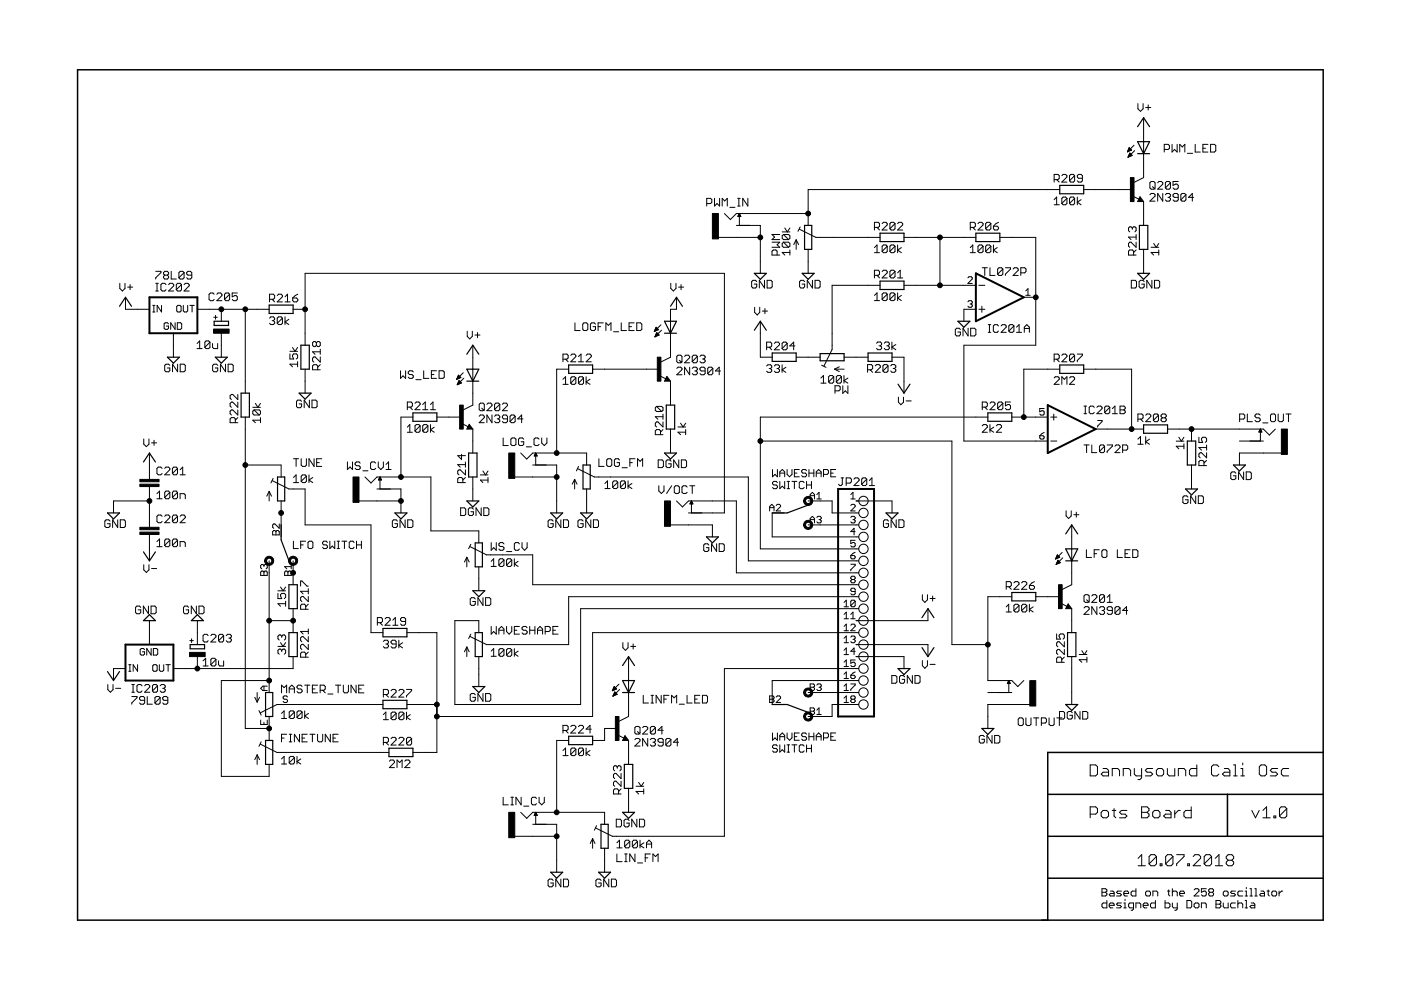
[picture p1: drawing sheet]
<svg xmlns="http://www.w3.org/2000/svg" width="297mm" height="210mm" viewBox="0 0 297 210" stroke-linecap="round" stroke-linejoin="round" font-family="sans-serif">
<g fill="none" stroke="#000" stroke-width=".21">
<path d="M223.5 38.1h.8l.3-.3v-.5l-.3-.3h-.8v1.6M224 38.1l.6 .5M225.1 37.3l.3-.3h.5l.3 .3v.2l-1.1 1.1h1.1M227.8 37.3v1l-.2 .3h-.6l-.2-.3M227.8 37.3l-.2-.3h-.6l-.2 .3v1M227.8 37.3l-1 1M229.5 37.8h-.8l-.3-.3v-.2l.3-.3h.5l.3 .3v1l-.3 .3h-.5l-.3-.3M239 32.2h.1M239.1 32h.3M239.1 31.9h.5M239.2 33.3h.1M239.2 31.8h.7"/>
<path d="M239.2 31.7h.6M239.2 33.1h.4M239.3 31.6h.4M239.3 33h.6M239.4 31.5h.2M239.4 32.9h.6M239.4 31.3h.1M239.4 32.8h.5M239.4 31.3l-.4 .9M239.4 31.3l.5 .5M239.5 32.7h.3M239.5 32.5h.1"/>
<path d="M239.5 32.4l.6 .6-.9 .3zM239.9 31.8l-.9 .4M240.4 30.8l-1.4 1.4M240.6 31.9l-1.4 1.4M241.3 22v1.1l.5 .5 .6-.5v-1.1M242.5 25v12.7l-2.1 1M242.9 22.8h1.1M243.4 22.2v1.1M243.8 38.8l.3-.3h.5l.3 .3v1l-.3 .3h-.5l-.3-.3zM244.3 39.6l.6 .5M245.4 38.8l.3-.3h.6l.2 .3v.2l-1.1 1.1h1.1M246.8 31.7h.9l.2-.3v-.5l-.2-.3h-.9v1.6"/>
<path d="M248.2 38.8v1l-.3 .3h-.5l-.3-.3M248.2 38.8l-.3-.3h-.5l-.3 .3v1M248.2 38.8l-1.1 1M248.5 30.6v1.6l.5-.5 .6 .5v-1.6M249.8 38.5h-1.1v.8l.6-.3h.2l.3 .3v.5l-.3 .3h-.5l-.3-.3M250.1 32.2v-1.6l.6 .6 .5-.6v1.6M251.8 32.5h1.1M253.4 30.6v1.6h1.1M255 31.4h.6M256.1 30.6h-1.1v1.6h1.1M256.7 30.6h.8l.3 .3v1.1l-.3 .2h-.8zM33 57.5h1.1v.3l-1.1 1.1v.3"/>
<path d="M34.9 58.3l-.2-.2v-.3l.2-.3h.6l.3 .3v.3l-.3 .2M34.9 58.3l-.2 .3v.3l.2 .3h.6l.3-.3v-.3l-.3-.3M34.9 58.3h.6M36.3 57.5v1.7h1.1M39 57.8l-.2-.3h-.6l-.3 .3v1.1M39 57.8v1.1l-.2 .3h-.6l-.3-.3M39 57.8l-1.1 1.1M40.7 58.3h-.9l-.2-.2v-.3l.2-.3h.6l.3 .3v1.1l-.3 .3h-.6l-.2-.3M149.8 43.2h.9l.2-.3v-.6l-.2-.2h-.9v1.6M151.5 42.1v1.6l.5-.5 .6 .5v-1.6M151.7 50.3h9.5M153.1 43.7v-1.6l.5 .5 .6-.5v1.6"/>
<path d="M153.6 45.3l1.3 1.2 1.2-1.2h15.2M154.7 44h1.1M156.1 47.8h5.1v10.2M156.4 42.1h.5M156.4 43.7h.5M156.5 45.8h.5M156.5 45.7h.5M156.6 45.6h.3M156.7 42.1v1.6M156.7 45.5h.1M156.7 45.4h.1M156.8 45.3v2.5"/>
<path d="M156.8 45.3l.3 .6h-.7zM158.6 42.1v1.6l-1.1-1.6v1.6M160.4 59.7l-.2-.3h-.6l-.2 .3v1.1l.2 .3h.6l.2-.3v-.6h-.5M162.1 59.4v1.7l-1.1-1.7v1.7M162.6 59.4h.8l.3 .3v1.1l-.3 .3h-.8zM163.7 51.4h1.6l-.5 .5 .5 .5h-1.6M164.8 54.1v-.8l-.3-.3h-.5l-.3 .3v.8h1.6M165.3 49.7h-1.6l.5 .6-.5 .5h1.6M165.8 49.2h1.7M166.1 49.7h1.1l.3 .3v.5l-.3 .3M166.1 51.4h1.1l.3 .2v.6l-.3 .2M166.1 51.4l-.3 .2v.6l.3 .2h1.1"/>
<path d="M166.1 49.7l-.3 .3v.5l.3 .3h1.1M166.1 51.4l1.1 1M166.1 49.7l1.1 1.1M166.4 48.3l.5 .9 .6-.9M167.5 53.5h-1.7l.6 .6M167.5 53v1.1M168.8 50.8v2.1M168.8 50.8l-.5 1.1M168.8 50.8l.5 1.1M169.5 48.6l3.5 1.7h13.6M169.7 48.1l-.5 .9M170.6 59.7l-.3-.3h-.5l-.3 .3v1.1l.3 .3h.5l.3-.3v-.6h-.5"/>
<path d="M171.3 52.9v5.1M172.3 59.4v1.7l-1.1-1.7v1.7M172.8 59.4h.8l.3 .3v1.1l-.3 .3h-.8zM185.4 52.5l.5-.6v1.7M185.4 53.6h1.1M185.4 58.4h.8l.3-.3v-.5l-.3-.3h-.8v1.6M185.4 48.2h.8l.3-.2v-.6l-.3-.3h-.8v1.7M185.9 58.4l.6 .5M185.9 48.2l.6 .6M187 47.4l.3-.3h.6l.2 .3v.3l-1.1 1.1h1.1M187 57.6l.3-.3h.6l.2 .3v.2l-1.1 1.1h1.1M188.1 52.2l-.2-.3h-.6l-.3 .3v1.1"/>
<path d="M188.1 52.2v1.1l-.2 .3h-.6l-.3-.3M188.1 52.2l-1.1 1.1M189.8 57.6l-1.1 1.1M189.8 47.4l-.3-.3h-.6l-.2 .3v1.1M189.8 52.2l-.3-.3h-.6l-.2 .3v1.1M189.8 57.6l-.3-.3h-.6l-.2 .3v1.1M189.8 47.4v1.1l-.3 .3h-.6l-.2-.3M189.8 52.2v1.1l-.3 .3h-.6l-.2-.3M189.8 57.6v1.1l-.3 .2h-.6l-.2-.2M189.8 52.2l-1.1 1.1M189.8 47.4l-1.1 1.1M190.3 51.9v1.7"/>
<path d="M190.3 47.4l.3-.3h.5l.3 .3v.3l-1.1 1.1h1.1M190.3 58.9h1.1M190.3 57.8l.6-.5v1.6M191.1 52.5l-.8 .5 .8 .6M191.7 50.3h15.2M199.3 50.3v10.2M205.2 58.9l.2-.2h.5l.2 .2v.2l-.9 1h.9M205.7 53.6h1.1M205.7 52.5l.5-.6v1.7M205.7 48.2h.8l.3-.2v-.6l-.3-.3h-.8v1.7M206.2 48.2l.6 .6M207.3 47.4l.3-.3h.6l.2 .3v.3l-1.1 1.1h1.1"/>
<path d="M208.3 56.8h1M208.4 52.2v1.1l-.2 .3h-.6l-.3-.3M208.4 52.2l-.2-.3h-.6l-.3 .3v1.1M208.4 52.2l-1.1 1.1M208.8 56.8v1.6M209.9 56.8v1.6h1.1M210.1 47.4v1.1l-.3 .3h-.5l-.3-.3M210.1 52.2v1.1l-.3 .3h-.5l-.3-.3M210.1 52.2l-.3-.3h-.5l-.3 .3v1.1M210.1 47.4l-.3-.3h-.5l-.3 .3v1.1M210.1 52.2l-1.1 1.1M210.1 47.4l-1.1 1.1"/>
<path d="M210.6 48h.8l.3 .2v.3l-.3 .3h-.5l-.3-.3zM210.6 51.9v1.7M211.4 52.5l-.8 .5 .8 .6M211.7 47.1l-.5 .3-.6 .6M212 50.3h7.6v22.9h-15.2v20.3h17.7M212.6 57l-.3-.2h-.5l-.3 .2v1.1M212.6 57v1.1l-.3 .3h-.5l-.3-.3M212.6 57l-1.1 1.1M213.2 56.8h1v.2l-1 1.1v.3M214.8 57l.3-.2h.5l.3 .2v.3l-1.1 1.1h1.1M216.4 57.8h.9l.2-.2v-.6l-.2-.2h-.9v1.6M223.5 42.3l.5-.5v1.6"/>
<path d="M223.5 43.4h1.1M224.7 40.2h-53.4v7.6M226.2 42.1l-.3-.3h-.5l-.3 .3v1M226.2 42.1v1l-.3 .3h-.5l-.3-.3M226.2 42.1l-1.1 1M227.8 42.1v1l-.2 .3h-.6l-.2-.3M227.8 42.1l-.2-.3h-.6l-.2 .3v1M227.8 42.1l-1 1M228.4 41.8v1.6M229.2 42.3l-.8 .6 .8 .5M229.8 40.2h10.1M239.9 59.4h.8l.3 .3v1.1l-.3 .3h-.8z"/>
<path d="M240.1 48.3l-.3-.2h-.3l-.2 .2v.6l.2 .3M240.1 48.3l.2-.2h.3l.3 .2v.6l-.3 .3M240.1 48.3v.3M240.2 41.6l1.3 .6M240.3 54.1v-.8l-.2-.3h-.6l-.2 .3v.8h1.6M240.9 51.4v1l-1.1-1h-.3l-.2 .2v.6l.2 .2M240.9 50.3h-1.6l.5 .5M240.9 53l-.6 .5M240.9 49.7v1.1M241.7 41.7l.8 1h-1.3zM242.5 42.7v5.1M242.5 52.9v5.1"/>
<path d="M242.6 59.7l-.3-.3h-.5l-.3 .3v1.1l.3 .3h.5l.3-.3v-.6h-.6M243.8 41.3l.3-.3h.5l.3 .3v.3l-1.1 1.1h1.1M244.1 52.4h1.6M244.2 59.4v1.7l-1.1-1.7v1.7M244.6 51.6l.6 .8 .5-.8M244.8 59.4h.8l.3 .3v1.1l-.3 .3h-.8zM245.7 53.5h-1.6l.5 .6M245.7 53v1.1M246.5 41v1.7l-1.1-1.7v1.7M247.1 41.3l.3-.3h.5l.3 .3v.3l-.3 .2M247.6 41.8h.3M247.9 41.8l.3 .3v.3l-.3 .3h-.5l-.3-.3"/>
<path d="M249.8 41.8h-.8l-.3-.2v-.3l.3-.3h.5l.3 .3v1.1l-.3 .3h-.5l-.3-.3M251.4 41.3v1.1l-.2 .3h-.6l-.2-.3M251.4 41.3l-.2-.3h-.6l-.2 .3v1.1M251.4 41.3l-1 1.1M253.1 41.8h-1.1l.8-.8v1.7M25.4 60.1v1.1l.6 .5 .5-.5v-1.1M26.6 63v2.6h5.1M27.1 60.9h1M27.6 60.3v1.1M32.4 66.1h.5M32.4 64.7h.5M32.6 64.7v1.4"/>
<path d="M33 61.7h.6M33 60.1h.6M33.3 60.1v1.6M34.2 64.7v1.4l-.9-1.4v1.4M35.2 60.3l-.3-.2h-.5l-.3 .2v1.1l.3 .3h.5l.3-.3M35.7 68.7l-.2-.3h-.5l-.2 .3v.9l.2 .2h.5l.2-.2v-.5h-.4M35.8 60.3l.2-.2h.6l.2 .2v.3l-1 1.1h1M36 77.5l-.2-.3h-.6l-.3 .3v1.1l.3 .2h.6l.2-.2v-.6h-.5M36.8 70.7v5M37.1 68.4v1.4l-.9-1.4v1.4M37.5 65l.2-.3h.5l.2 .3v.9l-.2 .2h-.5l-.2-.2zM37.6 68.4h.7l.2 .3v.9l-.2 .2h-.7z"/>
<path d="M37.7 77.2v1.6l-1.1-1.6v1.6M38.2 77.2h.8l.3 .3v1.1l-.3 .2h-.8zM38.5 60.3l-.3-.2h-.5l-.3 .2v1.1M38.5 60.3v1.1l-.3 .3h-.5l-.3-.3M38.5 60.3l-1.1 1.1M38.9 64.7v1.2l.2 .2h.5l.2-.2v-1.2M39 60.3l.3-.2h.5l.3 .2v.3l-1.1 1.1h1.1M40.3 64.7h.9M40.7 64.7v1.4M41.8 72.8l.5-.5v1.6M41.8 73.9h1.1M41.8 65.6h15.3"/>
<path d="M44.5 72.6v1l-.3 .3h-.5l-.3-.3M44.5 72.6l-.3-.3h-.5l-.3 .3v1M44.5 72.6l-1.1 1M45.1 72.8v.8l.2 .3h.8v-1.1M45.3 67.3h.8M45.4 62.4l-.3-.3h-.5l-.3 .3v1.1l.3 .3h.5l.3-.3M45.7 66.9v.8M46 62.4l.2-.3h.6l.3 .3v.3l-1.1 1.1h1.1M46.2 77.5l-.3-.3h-.5l-.3 .3v1.1l.3 .2h.5l.3-.2v-.6h-.6M46.9 65.6v2.5M46.9 70.7v5M47.8 77.2v1.6l-1.1-1.6v1.6"/>
<path d="M48.4 77.2h.8l.2 .3v1.1l-.2 .2h-.8zM48.7 62.4l-.3-.3h-.5l-.3 .3v1.1M48.7 62.4v1.1l-.3 .3h-.5l-.3-.3M48.7 62.4l-1.1 1.1M50.3 62.1h-1.1v.8l.9-.2 .2 .2v.6l-.2 .3h-.6l-.3-.3M52 65.6v17.8M57.1 67.5l.3-.3h.6l.2 .3v.2l-.2 .3M57.1 63.5h.9l.2-.3v-.5l-.2-.3h-.9v1.6M57.7 68h.3M57.7 63.5l.5 .5M58 68l.2 .3v.2l-.2 .3h-.6l-.3-.3M58.8 62.7l.3-.3h.5l.3 .3v.2l-1.1 1.1h1.1"/>
<path d="M59.9 67.5l-.3-.3h-.5l-.3 .3v1M59.9 67.5v1l-.3 .3h-.5l-.3-.3M59.9 67.5l-1.1 1M60.4 67.2v1.6M60.4 64h1.1M60.4 62.9l.6-.5v1.6M61.2 67.7l-.8 .6 .8 .5M61.5 75v1.1h.8l-.3-.5v-.3l.3-.3h.5l.3 .3v.6l-.3 .2M61.5 74.5h1.6M62 73.7l.5 .8 .6-.8M62.1 63.2h.8l.2 .3v.2l-.2 .3h-.6l-.2-.3zM62.1 65.6h2.6"/>
<path d="M63.1 77.2h-1.6l.5 .6M63.1 76.7v1.1M63.1 62.4l-1 .8M64.7 73.2v-15.2h88.9v50.8h-7.6M64.7 78.3v5.1M67.1 72.7l-.3-.3h-.3l-.2 .3v.5l.2 .3h.3l.3-.3M67.1 72.7l.3-.3h.2l.3 .3v.5l-.3 .3h-.2l-.3-.3M67.1 72.7v.5M67.4 78.4v-.8l-.3-.3h-.6l-.2 .3v.8h1.6M67.9 75.7v1.1l-1.1-1.1h-.3l-.2 .2v.6l.2 .3M67.9 77.3l-.5 .6M67.9 74v1.1"/>
<path d="M67.9 74.6h-1.6l.5 .5M84.9 78.6v1.6l.5-.5 .6 .5v-1.6M87.6 78.9l-.2-.3h-.6l-.2 .3v.2l.2 .3h.6l.2 .3v.3l-.2 .2h-.6l-.2-.2M89.8 78.6v1.6h1.1M91.5 79.4h.5M92.5 78.6h-1v1.6h1M93.1 78.6h.8l.3 .3v1.1l-.3 .2h-.8zM97 79.9h.6M97.1 79.8h.4M97.1 79.7h.2M97.2 79.5l.5 .6M97.2 79.5l-.4 .9"/>
<path d="M97.2 79.6h.1M98.2 79l-1.4 1.4M99.1 70.2v1.1l.5 .6 .5-.6v-1.1M100.2 73.2v12.7l-2 1M100.7 71h1.1M101.2 70.5v1.1M119.4 76.2h.8l.3-.3v-.5l-.3-.3h-.8v1.6M119.9 76.2l.6 .5M120.6 78.3h-2.6v17.8M121 75.4l.3-.3h.5l.3 .3v.2l-1.1 1.1h1.1M121.9 68.5v1.6h1.1M122.6 76.7h1.1"/>
<path d="M122.6 75.6l.6-.5v1.6M123.8 68.5h.6l.2 .2v1.1l-.2 .3h-.6l-.3-.3v-1.1zM124.3 75.4l.2-.3h.6l.3 .3v.2l-1.1 1.1h1.1M124.3 79.9v1.6M125.6 78.3h14M126.3 68.7l-.3-.2h-.5l-.3 .2v1.1l.3 .3h.5l.3-.3v-.5h-.6M126.8 69.3h.6M127.9 68.5h-1.1v1.6M128.5 70.1v-1.6l.5 .5 .5-.5v1.6M130.1 70.3h1.1M131.7 68.5v1.6h1.1M133.4 69.3h.5"/>
<path d="M134.5 68.5h-1.1v1.6h1.1M135 68.5h.8l.3 .2v1.1l-.3 .3h-.8zM138.8 70.2h.2M138.8 70h.5M138.9 69.9h.7M138.9 71.4h.1M138.9 71.2h.4M138.9 69.8h.6M139 69.7h.4M139 71.1h.5M139 71h.7M139 69.6h.3"/>
<path d="M139.1 69.4h.1M139.1 70.9h.5M139.1 69.4l.5 .5-.9 .4zM139.1 70.8h.4M139.2 70.6h.1M139.7 71l-.5-.5-.3 .9M139.7 71l-.8 .4M139.9 79.7l1.2 .6M140.1 68.9l-1.4 1.4M140.3 70l-1.4 1.4M141.4 79.8l.8 1h-1.3zM142.2 60.1v1.1l.6 .5 .5-.5v-1.1"/>
<path d="M143.4 63v2.6h-1.2v10.1l-2.1 1.1M143.5 78.1l.3-.2h.5l.3 .2v.3l-1.1 1.1h1.1M143.5 75.6l.3-.3h.5l.3 .3v1.1l-.3 .2h-.5l-.3-.2zM143.9 60.9h1M144 76.4l.6 .5M144.4 60.3v1.1M145.1 75.6l.3-.3h.5l.3 .3v.2l-1.1 1.1h1.1M146.2 77.9v1.6l-1.1-1.6v1.6M146.8 78.1l.2-.2h.6l.2 .2v.3l-.2 .3M147.3 78.7h.3M147.6 78.7l.2 .2v.3l-.2 .3h-.6l-.2-.3M147.8 75.6v1.1l-.2 .2h-.6l-.2-.2"/>
<path d="M147.8 75.6l-.2-.3h-.6l-.2 .3v1.1M147.8 75.6l-1 1.1M148.4 75.6l.3-.3h.5l.3 .3v.2l-.3 .3M148.9 76.1h.3M149.2 76.1l.3 .3v.3l-.3 .2h-.5l-.3-.2M149.5 78.7h-.8l-.3-.3v-.3l.3-.2h.5l.3 .2v1.1l-.3 .3h-.5l-.3-.3M151.1 78.1v1.1l-.2 .3h-.6l-.2-.3M151.1 78.1l-.2-.2h-.6l-.2 .2v1.1M151.1 78.1l-1 1.1M152.8 78.7h-1.1l.8-.8v1.6M160 65.2v1l.5 .6 .6-.6v-1M161.2 68.1v7.6h2.5"/>
<path d="M161.6 66h1.1M162.2 65.4v1.1M162.5 77.6l.3-.3h.6l.2 .3v.3l-.2 .2M162.5 73.6h.9l.2-.3v-.5l-.2-.3h-.9v1.7M163.1 78.1h.3M163.1 73.6l.5 .6M163.4 78.1l.2 .3v.3l-.2 .3h-.6l-.3-.3M164.2 72.8l.2-.3h.6l.3 .3v.3l-1.1 1.1h1.1M164.2 77.6l.2-.3h.6l.3 .3v.3l-.3 .2M164.7 78.1h.3M165 78.1l.3 .3v.3l-.3 .3h-.6l-.2-.3M165.8 77.3v1.7"/>
<path d="M166.6 77.9l-.8 .5 .8 .6M166.9 72.8v1.1l-.3 .3h-.5l-.3-.3M166.9 72.8l-.3-.3h-.5l-.3 .3v1.1M166.9 72.8l-1.1 1.1M168.5 73.3h-1.1l.9-.8v1.7M168.8 75.7h5.1M174.2 77.4l.9 .5M176.8 79.9v1.1l-.3 .2h-.5l-.3-.2M176.8 79.9l-.3-.3h-.5l-.3 .3v1.1M176.8 79.9l-1.1 1.1M176.9 78.3h2.1M176.9 78.3l1 .5"/>
<path d="M177.9 77.8l-1 .5M178.4 79.9v1.1l-.3 .2h-.5l-.3-.2M178.4 79.9l-.3-.3h-.5l-.3 .3v1.1M178.4 79.9l-1.1 1.1M178.9 79.6v1.6M179 75.7h5M183.9 78.4h.8l.3-.3v-.5l-.3-.3h-.8v1.6M184.5 78.4l.5 .5M185.4 62.6l.5-.5v1.6M185.4 63.7h1.1M185.6 77.6l.2-.3h.6l.2 .3v.3l-1 1h1M185.8 72.8l.3-.3h.5l.3 .3v.2l-.3 .3"/>
<path d="M186.4 73.3h.2M186.6 60.5h-10.2v13.6l-1.7 3.5M186.6 73.3l.3 .3v.3l-.3 .2h-.5l-.3-.2M187.5 72.8l.2-.3h.6l.3 .3v.2l-.3 .3M188 73.3h.3M188.1 62.4v1.1l-.2 .2h-.6l-.3-.2M188.1 62.4l-.2-.3h-.6l-.3 .3v1.1M188.1 62.4l-1.1 1.1M188.3 77.6l-.3-.3h-.5l-.3 .3v1.1M188.3 77.6v1.1l-.3 .2h-.5l-.3-.2M188.3 77.6l-1.1 1.1M188.3 73.3l.3 .3v.3l-.3 .2h-.6l-.2-.2"/>
<path d="M188.8 77.6l.3-.3h.6l.2 .3v.3l-.2 .2M189.1 72.5v1.6M189.1 75.7h2.6v7.7M189.4 78.1h.3M189.7 78.1l.2 .3v.3l-.2 .2h-.6l-.3-.2M189.8 62.4v1.1l-.3 .2h-.6l-.2-.2M189.8 62.4l-.3-.3h-.6l-.2 .3v1.1M189.8 62.4l-1.1 1.1M189.9 73l-.8 .6 .8 .5M190.3 62.1v1.6M191.1 62.6l-.8 .6 .8 .5M191.7 60.5h15.2"/>
<path d="M203.6 69.9l-.3-.3h-.5l-.3 .3v1.1l.3 .2h.5l.3-.2v-.6h-.5M205.2 64l.2-.2h.5l.2 .2-.2 .5M205.3 69.6v1.6l-1.1-1.6v1.6M205.7 64.5h.2M205.8 69.6h.8l.3 .3v1.1l-.3 .2h-.8zM205.9 64.5l.2 .2-.2 .5h-.5l-.2-.3M206.9 65.6h-2.5v2.5M207.5 65.6h1.3M207.5 60.5h1.3M208.2 64.9v1.3M209.5 70.5h.6M209.5 68.8h.6"/>
<path d="M209.8 68.8v1.7M211.7 69.1l-.3-.3h-.5l-.3 .3v1.1l.3 .3h.5l.3-.3M212.3 69.1l.2-.3h.6l.2 .3v.3l-1 1.1h1M215 69.1v1.1l-.3 .3h-.5l-.3-.3M215 69.1l-.3-.3h-.5l-.3 .3v1.1M215 69.1l-1.1 1.1M215.5 69.4l.6-.6v1.7M215.5 70.5h1.1M217.1 63h2.5M217.2 70.5v-1.1l.5-.6 .5 .6v1.1M217.2 69.6h1M217.5 61.7l.5-.5v1.4"/>
<path d="M217.5 62.6h.9M223.5 76.2h.8l.3-.3v-.5l-.3-.3h-.8v1.6M224 76.2l.6 .5M224.7 78.3h-7.6v10.1M225.1 75.4l.3-.3h.5l.3 .3v.2l-1.1 1.1h1.1M227.8 75.4l-1 1M227.8 75.4v1l-.2 .3h-.6l-.2-.3M227.8 75.4l-.2-.3h-.6l-.2 .3v1M228.4 75.1h1.1v.3l-1.1 1v.3M229.8 78.3h10.1v12.7M30.5 93.1v1.1l.5 .5 .6-.5v-1.1M31.7 96.1v5.5"/>
<path d="M32.1 93.9h1.1M32.7 93.3v1.1M34.4 99.3l-.3-.3h-.6l-.2 .3v1.1l.2 .3h.6l.3-.3M34.9 99.3l.3-.3h.5l.3 .3v.3l-1.1 1.1h1.1M37.6 99.3l-.2-.3h-.6l-.2 .3v1.1M37.6 99.3v1.1l-.2 .3h-.6l-.2-.3M37.6 99.3l-1 1.1M38.2 99.6l.5-.6v1.7M49.9 89.6v-.8l-.3-.3h-.5l-.3 .3v.8h1.6M50.4 83.6v1.1l-1.1-1.1h-.2l-.3 .3v.6l.3 .2M50.4 86.9v1.1l-1.1-1.1h-.2l-.3 .3v.5l.3 .3M50.4 85.3v1.1l-1.1-1.1h-.2l-.3 .2v.6l.3 .3"/>
<path d="M50.4 88.5l-.5 .6M52 98.6h7.6v2.5M52 88.4v66.1h5.1M53.6 86.4h1.6M53.9 86.9h1l.3 .3v.5l-.3 .3M53.9 86.9l-.3 .3v.5l.3 .3h1M53.9 86.9l1 1.1M54.1 85.5l.6 .9 .5-.9M55.2 89.1h-1.6l.5 .5M55.2 88.5v1.1M62.2 97.3h1.1M62.8 97.3v1.6"/>
<path d="M63.9 97.3v1.3l.2 .3h.6l.3-.3v-1.3M63.9 85.1l-.2-.3h-.6l-.2 .3v1.1l.2 .2h.6l.2-.2v-.6h-.5M65.6 84.8v1.6l-1.1-1.6v1.6M66.1 84.8h.9l.2 .3v1.1l-.2 .2h-.9zM66.6 97.3v1.6l-1.1-1.6v1.6M67.1 98.1h.6M68.2 97.3h-1.1v1.6h1.1M73.7 97.9v1.6l.5-.5 .5 .5v-1.6M76.4 98.2l-.3-.3h-.5l-.3 .3v.3l.3 .2h.5l.3 .3v.3l-.3 .2h-.5l-.3-.2M76.9 99.8h1.1M79.7 98.2l-.3-.3h-.6l-.2 .3v1.1l.2 .2h.6l.3-.2M80.2 97.9v1.1l.6 .5 .5-.5v-1.1"/>
<path d="M81.9 98.5l.5-.6v1.6M81.9 99.5h1M86.4 91.7h1M86.4 90.6l.5-.6v1.7M86.4 86.3h.8l.2-.3v-.5l-.2-.3h-.8v1.7M86.9 86.3l.5 .6M87.5 88.4h-2.5v12.7M88 85.5l.3-.3h.5l.3 .3v.3l-1.1 1.1h1.1M88.2 80.5h1.1M89.1 90.3v1.1l-.3 .3h-.5l-.3-.3M89.1 90.3l-.3-.3h-.5l-.3 .3v1.1M89.1 90.3l-1.1 1.1"/>
<path d="M89.6 86.9h1.1M89.6 85.8l.6-.6v1.7M90.7 90.3v1.1l-.3 .3h-.5l-.3-.3M90.7 90.3l-.3-.3h-.5l-.3 .3v1.1M90.7 90.3l-1.1 1.1M91.3 90v1.7M91.3 86.9h1.1M91.3 85.8l.5-.6v1.7M92.1 90.6l-.8 .5 .8 .6M92.6 88.4h5.1M96.8 80.4h.1M96.9 80.3h.3"/>
<path d="M96.9 80.2h.5M97 81.5h.1M97 80.1h.7M97 81.4h.4M97.1 81.3h.6M97.1 81.1h.7M97.2 81h.5M97.2 80.9h.3M97.3 80.8h.1M97.3 80.7l.5 .5-.9 .4zM97.7 80.1l-.9 .3M97.9 96.3v1.1l-.9-.8h1.7"/>
<path d="M98 89.9l1.3 .6M98.3 80.2l-1.4 1.4M98.7 99.6v1.1l-1.1-1.1h-.3l-.3 .3v.5l.3 .3M98.7 98v1.1M98.7 98.5h-1.7l.6 .6M99.5 90l.7 1h-1.2zM100.2 91v5.1M101.6 88.3l.3-.3h.5l.3 .3v.2l-1.1 1.1h1.1M101.6 85.7l.3-.2h.5l.3 .2v1.1l-.3 .3h-.5l-.3-.3zM102.1 86.6l.6 .5M102.4 99.9l.5 .8 .6-.8M103.2 85.7l.3-.2h.5l.3 .2v.3l-1.1 1.1h1.1"/>
<path d="M104.3 88v1.6l-1.1-1.6v1.6M104.9 88.3l.2-.3h.6l.3 .3v.2l-.3 .3M105.4 88.8h.3M105.7 88.8l.3 .3v.3l-.3 .2h-.6l-.2-.2M106 85.7v1.1l-.3 .3h-.6l-.2-.3M106 85.7l-.3-.2h-.6l-.2 .2v1.1M106 85.7l-1.1 1.1M106.5 85.7l.3-.2h.5l.3 .2v.3l-1.1 1.1h1.1M106.7 92.9v1.6h1.1M107.6 88.8h-.8l-.3-.3v-.2l.3-.3h.5l.3 .3v1.1l-.3 .2h-.5l-.3-.2M108.3 93.1l.3-.2h.5l.3 .2v1.1l-.3 .3h-.5l-.3-.3zM109.2 88.3l-.3-.3h-.5l-.3 .3v1.1"/>
<path d="M109.2 88.3v1.1l-.3 .2h-.5l-.3-.2M109.2 88.3l-1.1 1.1M110.4 96.1l1.3 1.2 1.2-1.2h11.5v2.5M110.9 88.8h-1.1l.8-.8v1.6M111 93.1l-.2-.2h-.6l-.3 .2v1.1l.3 .3h.6l.2-.3v-.5h-.5M111.6 94.7h1.1M112.9 98.6h5.1v10.2M113.3 96.6h.6M113.3 96.5h.5M113.4 96.4h.3M113.5 96.3h.2M113.5 96.2h.2"/>
<path d="M113.5 96.1h.1M113.6 96.1v2.5M113.6 96.1l.3 .6h-.6zM114.3 93.1l-.3-.2h-.5l-.3 .2v1.1l.3 .3h.5l.3-.3M114.9 92.9v1l.5 .6 .6-.6v-1M119.4 81.5h1.1M119.4 80.4l.5-.5v1.6M122.1 80.1v1.1l-.3 .3h-.5l-.3-.3M122.1 80.1l-.3-.2h-.5l-.3 .2v1.1M122.1 80.1l-1.1 1.1M122.5 99.4l3.5 1.7h32.7v17.8h23.4M122.7 98.9l-.5 .9"/>
<path d="M123.7 80.1v1.1l-.2 .3h-.6l-.3-.3M123.7 80.1l-.2-.2h-.6l-.3 .2v1.1M123.7 80.1l-1.1 1.1M125.1 80.4l-.8 .6 .8 .5M127 97.3v1.6h1.1M128.6 97.5l.3-.2h.5l.3 .2v1.1l-.3 .3h-.5l-.3-.3zM131.3 97.5l-.2-.2h-.6l-.2 .2v1.1l.2 .3h.6l.2-.3v-.5h-.5M131.9 99.2h1.1M133.5 98.1h.6M134.6 97.3h-1.1v1.6M135.2 98.9v-1.6l.5 .5 .5-.5v1.6M139.2 86.2l-.3 .2v.6l.3 .2h1.1"/>
<path d="M139.2 86.2h1.1l.3 .2v.6l-.3 .2M139.2 86.2l1.1 1M139.6 97.5h.8l.3 .3v1.1l-.3 .2h-.8zM140 92.2v-.8l-.2-.3h-.6l-.3 .3v.8h1.7M140.6 89.5v1l-1.1-1h-.3l-.3 .2v.6l.3 .2M140.6 91.1l-.6 .5M140.6 87.8v1.1M140.6 88.3h-1.7l.6 .6M142.2 80.8v5.1M142.2 91v5.1M142.3 97.8l-.3-.3h-.5l-.3 .3v1.1l.3 .2h.5l.3-.2v-.6h-.6M143.7 90.5h1.7"/>
<path d="M143.9 97.5v1.6l-1.1-1.6v1.6M144.3 89.7l.5 .8 .6-.8M144.5 97.5h.8l.3 .3v1.1l-.3 .2h-.8zM145.4 91.6h-1.7l.6 .6M145.4 91.1v1.1M161.2 93.5h40.6v43.2h7.6M163.8 99.5v1.6l.5-.5 .5 .5v-1.6M166.9 99.5v1.1l.5 .5 .5-.5v-1.1M169.5 99.5h-1.1v1.6h1.1M171 99.8l-.2-.3h-.6l-.2 .3v.3l.2 .2h.6l.2 .3v.2l-.2 .3h-.6l-.2-.3M171.5 99.5v1.6M172.6 99.5v1.6"/>
<path d="M174.1 80.2l.5-.6v1.6M174.1 81.2h1M177 82.9h.9l.2-.3v-.6l-.2-.2h-.9v1.6M177.2 99.5h-1.1v1.6h1.1M178.7 81.8v1.6l.5-.5 .6 .5v-1.6M179.8 80.2l-.9 .5 .9 .5M190.5 84.2v1.1l.5 .5 .6-.5v-1.1M192.1 85h1.1M208.3 90.3l.2-.3h.6l.2 .3v.3l-1 1.1h1M208.3 86.3h.8l.2-.3v-.5l-.2-.3h-.8v1.7M208.8 86.3l.5 .6M209.4 88.4h-48.2v28h20.9"/>
<path d="M209.9 90v1.7M209.9 85.5l.3-.3h.5l.3 .3v.3l-1.1 1.1h1.1M210.7 90.6l-.8 .5 .8 .6M211.2 90.3l.3-.3h.6l.2 .3v.3l-1.1 1.1h1.1M212.6 85.5l-.3-.3h-.5l-.3 .3v1.1M212.6 85.5v1.1l-.3 .3h-.5l-.3-.3M212.6 85.5l-1.1 1.1M214.2 85.2h-1v.8l.5-.2h.3l.2 .2v.6l-.2 .3h-.6l-.2-.3M214.5 88.4h7.6M220.5 92.4h.6l.3 .5-.3 .2h-.4l-.2-.2zM221.4 86.6h-.9v.7l.6-.2 .3 .2v.5l-.3 .2h-.4l-.2-.2M221.4 91.7l-.9 .7"/>
<path d="M222.8 93.5h1.2M222.8 88.4h1.2M223.4 87.8v1.3M223.5 80.1l.3-.2h.5l.3 .2v.3l-1.1 1.1h1.1M225.1 81.5v-1.6l.6 .5 .5-.5v1.6M226.8 80.1l.2-.2h.6l.2 .2v.3l-1 1.1h1M229.8 94.3h1.1M229.8 87.7h.6M229.8 86.1h.6M230.1 86.1v1.6M230.4 94.3v1.7M231.5 94.3v1.7h1.1"/>
<path d="M232 86.4l-.3-.3h-.5l-.3 .3v1.1l.3 .2h.5l.3-.2M232.3 91h10.2M232.6 86.4l.2-.3h.6l.3 .3v.2l-1.1 1.1h1.1M232.7 89.2h1v.2l-1 .9v.3M234.2 94.6l-.3-.3h-.5l-.3 .3v1.1M234.2 94.6v1.1l-.3 .3h-.5l-.3-.3M234.2 94.6l-1.1 1.1M234.7 94.3h1.1v.3l-1.1 1.1v.3M235.3 86.4v1.1l-.3 .2h-.5l-.3-.2M235.3 86.4l-.3-.3h-.5l-.3 .3v1.1M235.3 86.4l-1.1 1.1M235.8 86.6l.6-.5v1.6"/>
<path d="M235.8 87.7h1.1M236.4 94.6l.3-.3h.5l.3 .3v.3l-1.1 1.1h1.1M237.5 86.1h.8l.3 .3v.2l-.3 .3 .3 .3v.3l-.3 .2h-.8zM237.5 86.9h.8M238 95.4h.8l.3-.2v-.6l-.3-.3h-.8v1.7M241.3 93.1l.5-.5v1.6M241.3 94.2h1.1M241.3 88.9h.8l.3-.3v-.6l-.3-.2h-.8v1.6M241.8 88.9l.6 .5M242.9 92.6v1.6M242.9 88l.3-.2h.5l.3 .2v.3l-1.1 1.1h1.1M243.7 93.1l-.8 .6 .8 .5"/>
<path d="M245.6 88v1.1l-.3 .3h-.5l-.3-.3M245.6 88l-.3-.2h-.5l-.3 .2v1.1M245.6 88l-1.1 1.1M246.4 88.6l-.2-.3v-.3l.2-.2h.6l.3 .2v.3l-.3 .3M246.4 88.6l-.2 .3v.2l.2 .3h.6l.3-.3v-.2l-.3-.3M246.4 88.6h.6M247.5 91h20.4l1.2 1.2 1.3-1.2M249.4 93.5h1.6M249.9 92.7l.6 .8 .5-.8M251 94.6h-1.6l.5 .6M251 94.1v1.1M252.6 91v2.5"/>
<path d="M252.6 98.6v5.1M254.2 92.7v1.1h.8l-.3-.5v-.3l.3-.3h.5l.3 .3v.5l-.3 .3M255.3 98.7v-.8l-.3-.3h-.5l-.3 .3v.8h1.6M255.8 96v1.1l-1.1-1.1h-.2l-.3 .3v.5l.3 .3M255.8 97.6l-.5 .6M255.8 94.4v1M255.8 94.9h-1.6l.5 .5M262.8 93.5h5.1M262.8 88.9h.8l.3-.3v-.6l-.3-.2h-.8v1.6M264.5 87.8v1.6h1M266.9 91.5h.6M267 91.5h.5"/>
<path d="M267 91.4h.4M267.1 91.3h.3M267.1 91.2h.2M267.2 91.1h.1M267.2 88l-.3-.2h-.5l-.3 .2v.3l.3 .3h.5l.3 .3v.2l-.3 .3h-.5l-.3-.3M267.2 91v2.5M267.2 91l.3 .6h-.6zM267.7 89.7h1.1M269.4 88l.2-.2h.6l.2 .2v1.1l-.2 .3h-.6l-.2-.3zM271 87.8v1.3l.3 .3h.5l.3-.3v-1.3M272.3 96.1h-9.5v2.5M272.6 87.8h1.1"/>
<path d="M273.2 87.8v1.6M23.3 110.5l-.2-.3h-.6l-.3 .3v1.1l.3 .2h.6l.2-.2v-.6h-.5M25 110.2v1.6l-1.1-1.6v1.6M25.5 110.2h.8l.3 .3v1.1l-.3 .2h-.8zM30.5 119.7v1.1l.5 .6 .6-.6v-1.1M31.7 106.2h-7.6v2.6M31.7 103.2v8.6M31.7 113.3v5.6M33.3 104.7l.5-.6v1.6M33.3 114.8l.5-.5v1.6M33.3 105.7h1.1M33.3 115.9h1.1"/>
<path d="M34.4 109.5l-.3-.3h-.6l-.2 .3v1.1l.2 .2h.6l.3-.2M34.9 109.5l.3-.3h.5l.3 .3v.2l-1.1 1.1h1.1M36 104.4v1.1l-.3 .2h-.5l-.3-.2M36 104.4l-.3-.3h-.5l-.3 .3v1.1M36 114.6l-.3-.3h-.5l-.3 .3v1M36 114.6v1l-.3 .3h-.5l-.3-.3M36 104.4l-1.1 1.1M36 114.6l-1.1 1M37.6 104.4v1.1l-.2 .2h-.6l-.2-.2M37.6 104.4l-.2-.3h-.6l-.2 .3v1.1M37.6 109.5l-.2-.3h-.6l-.2 .3v1.1M37.6 114.6l-.2-.3h-.6l-.2 .3v1"/>
<path d="M37.6 109.5v1.1l-.2 .2h-.6l-.2-.2M37.6 114.6v1l-.2 .3h-.6l-.2-.3M37.6 104.4l-1 1.1M37.6 114.6l-1 1M37.6 109.5l-1 1.1M38.2 105.7v-1h.8l.3 .2v.8M38.2 115.9v-1.1h.8l.3 .3v.8M38.2 109.5l.3-.3h.5l.3 .3v.2l-1.1 1.1h1.1M38.2 100.7h1.1M56 119.9l.2-.2 .5 .2v.5l-.3 .2M56 119.9l-.3-.2-.4 .2v.5l.2 .2M56 119.9v.2"/>
<path d="M57.1 104.2v2M57.1 118.9v27.9M57.1 104.2l-.5 1M57.1 104.2l.5 1M57.7 101.9l3.6 1.8h3.4v7.6h14v22.8h2.5M57.8 112.7l.2-.2 .5 .2 .5-.2 .2 .2v.7h-1.4zM57.9 101.4l-.5 1M58.5 112.7v.7M59.2 111.1v.9l-.9-.9h-.3l-.2 .2v.5l.2 .2M59.6 106.2v7.6M61.7 119.7v.9M62.1 118.9v5.1"/>
<path d="M62.2 114.7v1.6h1M62.2 101.2l.6-.5v1.6M62.2 102.3h1.1M63.8 115.5h.5M64.8 114.7h-1v1.6M65 101l-.3-.3h-.6l-.2 .3v1M65 101v1l-.3 .3h-.6l-.2-.3M65 101l-1.1 1M65.5 100.7v1.6M65.6 114.7h.5l.2 .3v1l-.2 .3h-.5l-.3-.3v-1zM66.3 101.2l-.8 .6 .8 .5M69.4 115l-.2-.3h-.6l-.2 .3v.3l.2 .2h.6l.2 .3v.2l-.2 .3h-.6l-.2-.3"/>
<path d="M69.9 114.7v1.6l.5-.5 .6 .5v-1.6M71.5 116.3h.5M71.5 114.7h.5M71.7 114.7v1.6M72.5 114.7h1M73 114.7v1.6M75.1 115l-.3-.3h-.5l-.3 .3v1l.3 .3h.5l.3-.3M75.5 106.2h9.5M75.6 115.5h1M75.6 114.7v1.6M76.6 114.7v1.6M77.4 101.1l1.3 1.3 1.2-1.3h11.5v11.5h10.1v2.5"/>
<path d="M79.9 103.7h5.1v5.1M80.3 101.7h.6M80.3 101.6h.5M80.3 101.5h.5M80.4 101.5h.3M80.5 101.3h.2M80.5 101.3h.1M80.6 101.1l.3 .7h-.7zM80.6 101.1v2.6M84.3 110.5l-.3-.3h-.5l-.3 .3v1.1l.3 .2h.5l.3-.2v-.6h-.6M85.9 110.2v1.6l-1.1-1.6v1.6M86.4 110.2h.9l.2 .3v1.1l-.2 .2h-.9z"/>
<path d="M97.7 107.7h.8l.2 .2v1.1l-.2 .3h-.8zM98.1 102.3v-.8l-.2-.3h-.6l-.3 .3v.8h1.7M98.7 101.2l-.6 .6M99 118.2v2M99 118.2l-.5 1M99 118.2l.5 1M99.6 115.9l3.6 1.7h9.7v6.4h69.2M99.8 115.4l-.4 .9M100.2 101.1v5.1M100.4 107.9l-.3-.2h-.5l-.3 .2v1.1l.3 .3h.5l.3-.3v-.5h-.6M101.9 100.7h1.6M102 107.7v1.6l-1.1-1.6v1.6"/>
<path d="M102.6 107.7h.8l.3 .2v1.1l-.3 .3h-.8zM103.5 101.8h-1.6l.5 .5M103.5 101.2v1.1M104.1 119l.6-.5v1.6M104.1 115v1.7l.6-.6 .5 .6v-1.7M106.8 115.3l-.2-.3h-.6l-.2 .3v.3l.2 .3h.6l.2 .2v.3l-.2 .3h-.6l-.2-.3M106.8 118.7l-.2-.2h-.6l-.2 .2v1.1M106.8 118.7v1.1l-.2 .3h-.6l-.2-.3M106.8 118.7l-1 1.1M107.4 116.9h1.1M108.5 118.7l-.3-.2h-.5l-.3 .2v1.1M108.5 118.7v1.1l-.3 .3h-.5l-.3-.3"/>
<path d="M108.5 118.7l-1.1 1.1M108.5 101.1h9.5M109.1 118.5v1.6M109.9 119l-.8 .5 .8 .6M110.1 115.3l-.2-.3h-.6l-.2 .3v1.1l.2 .3h.6l.2-.3M110.7 115v1.1l.5 .6 .6-.6v-1.1M117.3 110.5l-.3-.3h-.5l-.3 .3v1.1l.3 .2h.5l.3-.2v-.6h-.6M118.9 110.2v1.6l-1.1-1.6v1.6M119.5 110.2h.8l.2 .3v1.1l-.2 .2h-.8zM121.8 101.6v2.1M121.8 101.6l-.5 1.1M121.8 101.6l.5 1.1"/>
<path d="M123.6 110.5l-.2-.3h-.6l-.3 .3v1.1l.3 .2h.6l.2-.2v-.6h-.5M124.4 103.7v5.1M125.3 110.2v1.6l-1.1-1.6v1.6M125.8 110.2h.8l.3 .3v1.1l-.3 .2h-.8zM128.2 102.5l.6-.5v1.6M128.2 103.6h1.1M131 102.2v1.1l-.3 .3h-.5l-.3-.3M131 102.2l-.3-.2h-.5l-.3 .2v1.1M131 102.2l-1.1 1.1M132.6 102.2v1.1l-.2 .3h-.6l-.3-.3M132.6 102.2l-.2-.2h-.6l-.3 .2v1.1M132.6 102.2l-1.1 1.1"/>
<path d="M133.2 102v1.6M134 102.5l-.8 .6 .8 .5M139.7 103v1.1l.5 .5 .6-.5v-1.1M141.5 111.3h9.5v2.5M142.4 103l-1.1 1.6M143.2 103h.6l.2 .3v1.1l-.2 .2h-.6l-.2-.2v-1.1zM143.4 106.2l1.3 1.3 1.3-1.3h10.1v15.3h26M145.7 103.3l-.3-.3h-.5l-.3 .3v1.1l.3 .2h.5l.3-.2M146.2 103h1.1M146.3 106.8h.6M146.3 106.7h.5M146.4 106.6h.4"/>
<path d="M146.5 106.5h.2M146.5 106.4h.2M146.5 106.3h.1M146.6 106.2v2.6M146.6 106.2l.3 .6h-.6zM146.8 103v1.6M150.3 115.6l-.3-.3h-.5l-.3 .3v1l.3 .3h.5l.3-.3v-.5h-.5M151.9 115.3v1.6l-1-1.6v1.6M152.5 115.3h.8l.3 .3v1l-.3 .3h-.8zM163.2 107.6h.9M163.2 108.3v-.9l.4-.5 .5 .5v.9M164.6 107.2l.2-.3h.5l.2 .3v.2l-.9 .9h.9"/>
<path d="M164.8 102.3l-.2-.2h-.5l-.3 .2v.3l.3 .2h.5l.2 .3v.3l-.2 .2h-.5l-.3-.2M165.3 101.1v-1l.6-.6 .5 .6v1M165.3 102.1v1.5l.6-.5 .5 .5v-1.5M165.3 100.3h1.1M166.3 108.8h-2.6v5h18.4M166.9 102.1h.5M166.9 103.6h.5M167.2 102.1v1.5M167.9 102.1h1.1M168.4 100.3h.6M168.4 102.1v1.5M170.5 102.3l-.3-.2h-.5l-.2 .2v1.1l.2 .2h.5l.3-.2"/>
<path d="M171 102.1v1.5M171 102.8h1M171.3 106.2h5.1v2.6h5.7M171.3 111.3h10.8M171.5 100.3h1.1M171.8 110.2h.9M171.8 105.1h.9M171.8 105.8v-.9l.4-.5 .5 .5v.9M171.8 110.9v-1l.4-.4 .5 .4v1M172 102.1v1.5M173.1 101.1v-1l.5-.6 .5 .6v1M173.1 100.3h1"/>
<path d="M173.2 109.7l.2-.2h.5l.2 .2-.2 .5M173.2 104.9l.5-.5v1.4M173.2 105.8h.9M173.7 110.2h.2M173.9 110.2l.2 .2-.2 .5h-.5l-.2-.3M174.6 100.6h.8l.2-.3v-.5l-.2-.3h-.8v1.6M176.1 100.3h.6M178.3 101.3h.6M178.6 101.3v1.4l-.3 .3h-.2l-.3-.3M179.4 102.4h.8l.3-.2v-.6l-.3-.3h-.8v1.7M180.4 117.8h.7l.2 .5-.2 .2h-.5l-.2-.2zM180.4 107.2l.2-.3h.5l.2 .3v.2l-.9 .9h.9"/>
<path d="M180.4 109.7l.2-.2h.5l.2 .2-.2 .5M180.4 105.8h.9M180.4 104.9l.4-.5v1.4M180.4 119.6h.9v.3l-.9 .9v.2M180.8 110.2h.3M181.1 101.6l.2-.3h.6l.2 .3v.3l-1 1.1h1M181.1 110.2l.2 .2-.2 .5h-.5l-.2-.3M181.3 114.6h-.9v.7l.7-.3 .2 .3v.4l-.2 .3h-.5l-.2-.3M181.3 112.7h-.9l.7-.7v1.4M181.3 117.1l-.9 .7M181.5 106.2h7.6v2.6M183.8 101.6v1.1l-.3 .3h-.5l-.3-.3"/>
<path d="M183.8 101.6l-.3-.3h-.5l-.3 .3v1.1M183.8 101.6l-1.1 1.1M184.3 103h1.1M184.3 101.9l.6-.6v1.7M188.4 110.5l-.3-.3h-.5l-.3 .3v1.1l.3 .2h.5l.3-.2v-.6h-.6M190 110.2v1.6l-1.1-1.6v1.6M190.6 110.2h.8l.3 .3v1.1l-.3 .2h-.8zM223.8 118.4h.3M223.9 118.3h.4M223.9 119.6h.1M223.9 118.2h.7M224 118h.6"/>
<path d="M224 119.5h.3M224 117.9h.5M224 119.4h.6M224.1 119.3h.7M224.1 117.8h.2M224.2 117.7h.1M224.2 119.1h.5M224.2 117.6l-.4 .9M224.2 117.6l.5 .6-.9 .3M224.2 119h.3M224.3 118.9h.1M224.3 118.8l.5 .5-.9 .4z"/>
<path d="M225.2 117.1l-1.4 1.4M225.3 118.3l-1.4 1.4M226 108.3v1.1l.6 .5 .5-.5v-1.1M227.2 111.3v12.7l-2 1M227.7 109.1h1M228.2 108.6v1.1M230.3 116.6v1.6h1.1M232 117.4h.5M233.1 116.6h-1.1v1.6M233.6 116.8l.3-.2h.5l.3 .2v1.1l-.3 .3h-.5l-.3-.3zM236.9 116.6v1.6h1.1M238.5 117.4h.6"/>
<path d="M239.6 116.6h-1.1v1.6h1.1M240.2 116.6h.8l.3 .2v1.1l-.3 .3h-.8zM251.9 105.4l-.3-.3h-.5l-.3 .3v1.1l.3 .3h.5l.3-.3v-.5h-.6M253.5 105.1v1.7l-1.1-1.7v1.7M254.1 105.1h.8l.2 .3v1.1l-.2 .3h-.8zM262 100.3l-.2-.2h-.6l-.3 .2v1.1l.3 .3h.6l.2-.3v-.5h-.5M263.7 100.1v1.6l-1.1-1.6v1.6M264.2 100.1h.8l.3 .2v1.1l-.3 .3h-.8zM29.8 128.8l-.2-.3h-.6l-.3 .3v1.1l.3 .2h.6l.2-.2v-.6h-.5M30.6 137.7l-.2-.2h-.4l-.3 .2v1l.3 .2h.4l.2-.2v-.5h-.4M31.5 128.5v1.6l-1.1-1.6v1.6M31.7 131.6v5.1"/>
<path d="M32 128.5h.8l.3 .3v1.1l-.3 .2h-.8zM32 137.5v1.4l-.9-1.4v1.4M32.1 120.5h1.1M32.5 137.5h.7l.2 .2v1l-.2 .2h-.7zM40 128.8l-.3-.3h-.5l-.3 .3v1.1l.3 .2h.5l.3-.2v-.6h-.5M40.2 135.8h.8M40.6 135.4v.8M41.6 128.5v1.6l-1-1.6v1.6M41.8 131.6v5.1M41.8 139.2v2.6M42.2 128.5h.8l.3 .3v1.1l-.3 .2h-.8zM44.1 134.8l-.2-.3h-.6l-.2 .3v1l.2 .3h.6l.2-.3"/>
<path d="M44.7 134.8l.3-.3h.5l.3 .3v.2l-1.1 1.1h1.1M45.8 139.8v1.1l-.3 .3h-.5l-.3-.3M45.8 139.8l-.3-.2h-.5l-.3 .2v1.1M45.8 139.8l-1.1 1.1M47.4 134.8l-.3-.3h-.5l-.3 .3v1M47.4 134.8v1l-.3 .3h-.5l-.3-.3M47.4 134.8l-1.1 1M48 134.8l.2-.3h.6l.2 .3v.2l-.2 .3M48.5 135.3h.3M48.8 135.3l.2 .3v.2l-.2 .3h-.6l-.2-.3M55.3 121.3l.2-.2 .5 .2 .4-.2 .3 .2v.7h-1.4zM56 121.3v.7"/>
<path d="M57.1 131.6h5M58.9 125.8v1.1h.8l-.2-.8 .2-.3h.6l.3 .3v.5l-.3 .3M58.9 125.3h1.7M58.9 137.1h1.7M59.5 124.5l.5 .8 .6-.8M59.5 136.2l.5 .9 .6-.9M59.7 134.9l.3-.3h.3l.3 .3v.5l-.3 .3M59.7 137.9l.3-.3h.3l.3 .3v.5l-.3 .3M59.7 134.9l-.2-.3h-.3l-.3 .3v.5l.3 .3M59.7 137.9l-.2-.3h-.3l-.3 .3v.5l.3 .3M59.7 134.9v.2M59.7 137.9v.3"/>
<path d="M60.3 121.3l.3-.2 .4 .2 .5-.2 .2 .2v.7h-1.4zM60.6 128h-1.7l.6 .5M60.6 127.5v1M61 121.3v.7M61.7 120.1h-1.4l.5 .5M62.1 129.1v5M62.1 139.2v2.6h-25.3M63.7 124.3v-1.1h.3l1.1 1.1h.3M64.8 129.2v-.8l-.3-.3h-.5l-.3 .3v.8h1.7M64.8 139.3v-.8l-.3-.2h-.5l-.3 .2v.8h1.7M65.4 135v1.1l-1.1-1.1h-.3l-.3 .3v.5l.3 .3M65.4 133.9h-1.7l.6 .5"/>
<path d="M65.4 126.5v1.1l-1.1-1.1h-.3l-.3 .2v.6l.3 .3M65.4 136.6v1.1l-1.1-1.1h-.3l-.3 .3v.5l.3 .3M65.4 128.1l-.6 .6M65.4 124.8v1.1M65.4 133.3v1.1M65.4 125.4h-1.7l.6 .5M65.4 138.3l-.6 .5M80 132h.8l.3-.2v-.6l-.3-.3h-.8v1.7M80.5 132l.6 .6M81.3 136l.3-.3h.5l.3 .3v.3l-.3 .2M81.6 131.2l.3-.3h.6l.2 .3v.3l-1.1 1.1h1.1M81.8 136.5h.3"/>
<path d="M82.1 136.5l.3 .3v.3l-.3 .3h-.5l-.3-.3M83.3 132.6h1.1M83.3 131.5l.5-.6v1.7M84 136.5h-.8l-.3-.2v-.3l.3-.3h.5l.3 .3v1.1l-.3 .3h-.5l-.3-.3M84.6 135.7v1.7M85.4 136.3l-.8 .5 .8 .6M86 131.8h-.8l-.3-.3v-.3l.3-.3h.5l.3 .3v1.1l-.3 .3h-.5l-.3-.3M86.3 134.1h6.3v25.4h-5.1M99 137.2v2M99 137.2l-.5 1M99 137.2l.5 1M99.8 134.5l-.4 .9"/>
<path d="M100.8 127l-.3-.3h-.6l-.2 .3v1.1l.2 .3h.6l.3-.3v-.6h-.6M101.5 120.2v5M101.5 139.2v6.4M102.4 126.7v1.7l-1.1-1.7v1.7M103 126.7h.8l.3 .3v1.1l-.3 .3h-.8zM104.1 138l.6-.5v1.6M104.1 139.1h1.1M104.1 120.1h1.1M104.1 132.8v1.7l.6-.6 .5 .6v-1.7M105.8 134.5v-1.1l.5-.6 .5 .6v1.1M105.8 133.6h1M106.8 137.8v1.1l-.2 .2h-.6l-.2-.2"/>
<path d="M106.8 137.8l-.2-.3h-.6l-.2 .3v1.1M106.8 137.8l-1 1.1M107.4 132.8v1.1l.5 .6 .6-.6v-1.1M108.5 137.8v1.1l-.3 .2h-.5l-.3-.2M108.5 137.8l-.3-.3h-.5l-.3 .3v1.1M108.5 137.8l-1.1 1.1M109.1 137.5v1.6M109.1 133.6h.5M109.9 138l-.8 .6 .8 .5M110.1 132.8h-1v1.7h1M111.8 133.1l-.3-.3h-.5l-.3 .3v.3l.3 .2h.5l.3 .3v.3l-.3 .3h-.5l-.3-.3M112.3 133.6h1.1"/>
<path d="M112.3 132.8v1.7M113.4 132.8v1.7M114 134.5v-1.1l.5-.6 .5 .6v1.1M114 133.6h1M115.6 133.9h.8l.3-.3v-.5l-.3-.3h-.8v1.7M117.2 133.6h.6M118.3 132.8h-1.1v1.7h1.1M132.1 136.2v1.1l.5 .6 .6-.6v-1.1M133.3 139.2v12.7l-2.1 1M133.7 137.1h1.1M134.2 136.5v1.1M179 127.7l.4-.4v1.4"/>
<path d="M179 128.7h.9M179 138.8h.9M179 130.3l.4-.5v1.4M179 132.8l.4-.5v1.4M179 135.3l.4-.4v1.4M179 137.9l.4-.5v1.4M179 131.2h.9M179 133.7h.9M179 136.3h.9M180.4 130.3l.4-.5v1.4M180.4 132.6l.2-.3h.5l.2 .3v.2l-.9 .9h.9M180.4 135.1l.2-.2h.5l.2 .2-.2 .5"/>
<path d="M180.4 131.2h.9M180.6 122.9l-.2-.3 .2-.4h.5l.2 .2-.2 .5M180.6 122.9l-.2 .2 .2 .5h.5l.2-.3-.2-.4M180.6 122.9h.5M180.8 135.6h.3M181.1 135.6l.2 .2v.2l-.2 .3h-.5l-.2-.3M181.3 127.5v.9l-.2 .3h-.5l-.2-.3M181.3 125.4h-.7l-.2-.2 .2-.5h.5l.2 .2v1l-.2 .2h-.5l-.2-.2M181.3 139.9h-.9v.7l.4-.2 .5 .2v.5l-.2 .2h-.5l-.2-.2M181.3 138.1h-.9l.7-.7v1.4M181.3 127.5l-.2-.2h-.5l-.2 .2v.9M181.3 127.5l-.9 .9"/>
<path d="M181.5 139.2h10.2v2.6M181.5 136.7h15.2v2.5M182.1 134.1h-56.5v17.8h-33M182.1 126.5h-61.5v10.2h-17.4l-3.6-1.8M182.1 129.1h-59v20.3h-26.7v-17.8h5.1v2.5M195.6 126.1v1.1l.5 .5 .5-.5v-1.1M196.7 129.1v2.5h-15.2M197.2 126.9h1.1M197.7 126.4v1M213.3 128.7l.6-.6v1.7M213.3 129.8h1.1M213.3 124.4h.8l.3-.3v-.5l-.3-.3h-.8v1.6"/>
<path d="M213.9 124.4l.5 .5M214.5 126.5h-5.1v17.8h5.1l1.3 1.3 1.3-1.3M215 123.6l.2-.3h.6l.2 .3v.3l-1 1h1M216 128.4v1.1l-.2 .3h-.6l-.2-.3M216 128.4l-.2-.3h-.6l-.2 .3v1.1M216 128.4l-1 1.1M216.6 123.6l.3-.3h.5l.3 .3v.3l-1.1 1h1.1M217.7 128.4v1.1l-.3 .3h-.5l-.3-.3M217.7 128.4l-.3-.3h-.5l-.3 .3v1.1M217.7 128.4l-1.1 1.1M218.2 124.1h.9l.2 .3v.3l-.2 .2h-.6l-.3-.2zM218.2 128.1v1.7"/>
<path d="M219.1 128.7l-.9 .5 .9 .6M219.3 123.3l-.5 .3-.6 .5M219.6 126.5h5.1M224 134.4v1.1h.8l-.2-.5v-.3l.2-.3h.6l.3 .3v.5l-.3 .3M225 128l1.2 .6M225.7 136.1v1l-1.1-1h-.3l-.3 .2v.6l.3 .2M225.7 137.7v1.1l-1.1-1.1h-.3l-.3 .3v.5l.3 .3M225.7 139.3l-.6 .6M226.5 128l.7 1.1h-1.2zM227.2 129.1v5M227.2 139.2v10.2M228.8 138.8h1.6"/>
<path d="M229.4 138l.5 .8 .5-.8M229.8 126.4l.3-.3h.6l.2 .3v1l-.2 .3h-.6l-.3-.3zM229.8 128.9l.3-.3h.6l.2 .3v.3l-1.1 1.1h1.1M230.4 127.2l.5 .5M230.4 139.9h-1.6l.6 .5M230.4 139.3v1.1M231.5 126.4l.3-.3h.5l.3 .3v.2l-1.1 1.1h1.1M232.6 128.6v1.7l-1.1-1.7v1.7M233.1 128.9l.3-.3h.5l.3 .3v.3l-.3 .2M233.7 129.4h.2M233.9 129.4l.3 .3v.3l-.3 .3h-.5l-.3-.3M234.2 126.4l-.3-.3h-.5l-.3 .3v1"/>
<path d="M234.2 126.4v1l-.3 .3h-.5l-.3-.3M234.2 126.4l-1.1 1M234.7 126.6l.6-.5v1.6M234.7 127.7h1.1M235.8 129.4h-.8l-.3-.2v-.3l.3-.3h.6l.2 .3v1.1l-.2 .3h-.6l-.3-.3M237.5 128.9v1.1l-.3 .3h-.5l-.3-.3M237.5 128.9l-.3-.3h-.5l-.3 .3v1.1M237.5 128.9l-1.1 1.1M239.1 129.4h-1.1l.8-.8v1.7M22.9 145.1v1.1l.5 .6 .6-.6v-1.1M24.5 145.9h1.1M26.6 141.8h-2.5v2.5"/>
<path d="M27.3 140.9h.5M27.3 142.3h.5M27.5 140.9v1.4M27.9 147.7h1.1v.2l-1.1 1.1v.3M27.9 146.8h.6M27.9 145.1h.6M28.2 145.1v1.7M29.2 140.9v1.4l-1-1.4v1.4M30.1 145.4l-.3-.3h-.5l-.3 .3v1.1l.3 .3h.5l.3-.3M30.7 148.5h-.9l-.2-.3v-.3l.2-.2h.6l.3 .2v1.1l-.3 .3h-.6l-.2-.3M30.7 145.4l.2-.3h.6l.2 .3v.3l-1 1.1h1M31.2 147.7v1.6h1.1"/>
<path d="M32.4 141.2l.2-.3h.5l.2 .3v.9l-.2 .2h-.5l-.2-.2zM33.4 145.4v1.1l-.3 .3h-.5l-.3-.3M33.4 145.4l-.3-.3h-.5l-.3 .3v1.1M33.4 145.4l-1.1 1.1M33.8 140.9v1.2l.2 .2h.5l.2-.2v-1.2M34 145.4l.2-.3h.6l.2 .3v.3l-.2 .2M34 147.9l-.3-.2h-.6l-.2 .2v1.1M34 147.9v1.1l-.3 .3h-.6l-.2-.3M34 147.9l-1.1 1.1M34.5 145.9h.3M34.8 145.9l.2 .3v.3l-.2 .3h-.6l-.2-.3M35.2 140.9h.9"/>
<path d="M35.6 148.5h-.8l-.3-.3v-.3l.3-.2h.5l.3 .2v1.1l-.3 .3h-.5l-.3-.3M35.6 140.9v1.4M43.1 140.1l.5-.5v1.6M43.1 141.2h1M46.3 140.1v.8l.3 .3h.8v-1.1M54 147.8l.5 1.1M54.5 146.8v2.1M54.9 150.7l.5 .9M55 147.8l-.5 1.1M55.2 157.8l3.5 1.7h23.8M55.3 152.7v.9h1.4v-.9M55.4 157.3l-.5 .9"/>
<path d="M56 145.5v.9M56 153.1v.5M56.7 145.5h-1l-.4 .4 .4 .5h1M57.1 144.3h-10.2v20.3h10.2v-2.5M57.1 151.9v5.1M59.7 151.3l.5-.6v1.6M59.7 152.3h1.1M59.7 146.9v-1.6l.5 .5 .6-.5v1.6M59.7 156.5h.5M60.8 155.7h-1.1v1.6M61 147.8l-.3-.2h-.4l-.3 .4 .3 .3h.4l.3 .4-.3 .2h-.4l-.3-.2M61.3 146.9v-1.1l.6-.5 .5 .5v1.1"/>
<path d="M61.3 155.7h.6M61.3 157.3h.6M61.3 146.1h1.1M61.6 155.7v1.6M62.4 151l-.3-.3h-.5l-.3 .3v1.1M62.4 151v1.1l-.3 .2h-.5l-.3-.2M62.4 151l-1.1 1.1M63.5 155.7v1.6l-1.1-1.6v1.6M64.1 145.5l-.3-.2h-.6l-.2 .2v.3l.2 .3h.6l.3 .2v.3l-.3 .3h-.6l-.2-.3M64.1 151l-.3-.3h-.6l-.2 .3v1.1M64.1 151v1.1l-.3 .2h-.6l-.2-.2M64.1 151l-1.1 1.1"/>
<path d="M64.1 156.5h.5M64.6 150.7v1.6M64.6 145.3h1.1M65.1 155.7h-1v1.6h1M65.2 145.3v1.6M65.4 151.3l-.8 .5 .8 .5M65.7 155.7h1.1M66.2 155.7v1.6M66.2 146.1h.6M67.3 155.7v1.3l.3 .3h.5l.3-.3v-1.3M67.3 145.3h-1.1v1.6h1.1M67.9 146.3h.8l.3-.2v-.6l-.3-.2h-.8v1.6"/>
<path d="M68.4 146.3l.6 .6M69.5 147.2h1.1M70 155.7v1.6l-1-1.6v1.6M70.6 156.5h.5M71.1 145.3h1.1M71.7 155.7h-1.1v1.6h1.1M71.7 145.3v1.6M72.8 145.3v1.3l.2 .3h.6l.3-.3v-1.3M75.5 145.3v1.6l-1.1-1.6v1.6M76.1 146.1h.5M77.2 145.3h-1.1v1.6h1.1M81.2 149.4h-22.5l-3.5 1.7"/>
<path d="M81.3 147.3h.8l.3-.3v-.5l-.3-.3h-.8v1.6M81.3 157.4h.8l.3-.3v-.5l-.3-.3h-.8v1.7M81.3 151.5l.5-.5v1.6M81.3 152.6h1.1M81.8 157.4l.6 .6M81.8 147.3l.6 .5M82.9 146.5l.3-.3h.5l.3 .3v.2l-1.1 1.1h1.1M82.9 156.6l.3-.3h.5l.3 .3v.3l-1.1 1.1h1.1M84 151.2v1.1l-.3 .3h-.5l-.3-.3M84 151.2l-.3-.2h-.5l-.3 .2v1.1M84 151.2l-1.1 1.1M84.6 146.5l.2-.3h.6l.2 .3v.2l-1 1.1h1"/>
<path d="M84.6 156.6l.2-.3h.6l.2 .3v.3l-1 1.1h1M85.6 151.2l-.2-.2h-.6l-.2 .2v1.1M85.6 151.2v1.1l-.2 .3h-.6l-.2-.3M85.6 151.2l-1 1.1M86.2 146.2h1.1v.3l-1.1 1v.3M86.2 151v1.6M86.3 149.4h6.3M87 151.5l-.8 .6 .8 .5M87.3 156.6l-.3-.3h-.5l-.3 .3v1.1M87.3 156.6v1.1l-.3 .3h-.5l-.3-.3M87.3 156.6l-1.1 1.1M100.8 147.3l-.3-.3h-.6l-.2 .3v1.1l.2 .3h.6l.3-.3v-.6h-.6"/>
<path d="M102.4 147v1.7l-1.1-1.7v1.7M103 147h.8l.3 .3v1.1l-.3 .3h-.8zM119.4 159.1l.5-.5v1.6M119.4 154.9h.8l.3-.3v-.5l-.3-.3h-.8v1.6M119.9 154.9l.6 .5M120.6 157h-2.6v15.2M121 154.1l.3-.3h.5l.3 .3v.2l-1.1 1.1h1.1M122.1 158.9l-.3-.3h-.5l-.3 .3v1.1M122.1 158.9v1.1l-.3 .2h-.5l-.3-.2M122.1 158.9l-1.1 1.1M122.6 154.1l.3-.3h.6l.2 .3v.2l-1.1 1.1h1.1M123.7 158.9l-.2-.3h-.6l-.3 .3v1.1"/>
<path d="M123.7 158.9v1.1l-.2 .2h-.6l-.3-.2M123.7 158.9l-1.1 1.1M124.3 158.6v1.6M125.1 159.1l-.8 .6 .8 .5M125.4 154.6h-1.1l.8-.8v1.6M129.9 146.4h.1M129.9 146.3h.4M130 146.2h.6M130 147.6h.1M130 147.5h.3M130 146h.7M130.1 145.9h.5"/>
<path d="M130.1 147.3h.4M130.1 147.2h.7M130.1 145.8h.3M130.2 145.7h.1M130.2 147.1h.5M130.2 145.6l.5 .5-.9 .4zM130.2 147h.4M130.3 146.9h.2M130.3 146.7h.1M130.3 146.7l.6 .5-.9 .4zM130.7 154.5h-2.5v2.5h-2.6M131 155.9l1.3 .6"/>
<path d="M131.2 145.1l-1.4 1.4M131.4 146.2l-1.4 1.4M132.5 156l.8 1h-1.3zM133.3 157v5.1M134.6 154.3l.3-.3h.5l.3 .3v1.1l-.3 .2h-.5l-.3-.2zM134.6 156.8l.3-.2h.5l.3 .2v.3l-1.1 1.1h1.1M135.1 155.1l.6 .5M136.2 154.3l.3-.3h.6l.2 .3v.3l-1.1 1h1.1M136.4 147.4v1.7h1.1M137.3 156.6v1.6l-1.1-1.6v1.6M137.9 156.8l.3-.2h.5l.3 .2v.3l-.3 .3M138 149.1h.6"/>
<path d="M138 147.4h.6M138.3 147.4v1.7M138.4 157.4h.3M138.7 157.4l.3 .2v.3l-.3 .3h-.5l-.3-.3M139 154.3v1.1l-.3 .2h-.5l-.3-.2M139 154.3l-.3-.3h-.5l-.3 .3v1.1M139 154.3l-1.1 1.1M140.2 147.4v1.7l-1.1-1.7v1.7M140.6 157.4h-.8l-.3-.3v-.3l.3-.2h.5l.3 .2v1.1l-.3 .3h-.5l-.3-.3M140.6 154.8h-1.1l.8-.8v1.6M140.8 148.2h.5M141.8 147.4h-1v1.7"/>
<path d="M142.2 156.8v1.1l-.2 .3h-.6l-.2-.3M142.2 156.8l-.2-.2h-.6l-.2 .2v1.1M142.2 156.8l-1 1.1M142.4 149.1v-1.7l.5 .6 .6-.6v1.7M143.9 157.4h-1.1l.8-.8v1.6M144 149.3h1.1M145.7 147.4v1.7h1M147.3 148.2h.5M148.4 147.4h-1.1v1.7h1.1M148.9 147.4h.9l.2 .3v1.1l-.2 .3h-.9zM163.2 148.3h.7M163.2 147.6h.7l.2 .2-.2 .5 .2 .4-.2 .2h-.7z"/>
<path d="M163.8 155.4v1.6l.5-.6 .5 .6v-1.6M164.6 147.8l.2-.2h.5l.2 .2v.2l-.9 .9h.9M164.8 158.2l-.2-.3h-.5l-.3 .3v.2l.3 .3h.5l.2 .3v.2l-.2 .3h-.5l-.3-.3M165.3 157.9v1.6l.6-.5 .5 .5v-1.6M165.3 157v-1.1l.6-.5 .5 .5v1.1M165.3 156.2h1.1M166.9 155.4v1l.5 .6 .5-.6v-1M166.9 157.9h.5M166.9 159.5h.5M167.2 157.9v1.6M167.9 157.9h1.1M168.4 157.9v1.6"/>
<path d="M168.4 156.2h.6M169.5 155.4h-1.1v1.6h1.1M170.5 158.2l-.3-.3h-.5l-.2 .3v1l.2 .3h.5l.3-.3M171 155.7l-.2-.3h-.6l-.2 .3v.2l.2 .3h.6l.2 .2v.3l-.2 .3h-.6l-.2-.3M171 157.9v1.6M171 158.7h1M171.3 146.8h10.8M171.5 155.4v1.6M171.5 156.2h1.1M171.8 145h.7l.2 .2-.2 .5 .2 .5-.2 .2h-.7zM171.8 150.1h.7l.2 .2-.2 .5 .2 .5-.2 .2h-.7zM171.8 145.7h.7"/>
<path d="M171.8 150.8h.7M172 157.9v1.6M172.6 155.4v1.6M173.1 157v-1.1l.5-.5 .5 .5v1.1M173.1 156.2h1M173.2 145.2l.2-.2h.5l.2 .2-.2 .5M173.2 150.6l.5-.5v1.4M173.2 151.5h.9M173.7 145.7h.2M173.9 145.7l.2 .2-.2 .5h-.5l-.2-.2M174.6 156.4h.8l.2-.2v-.5l-.2-.3h-.8v1.6M176.1 156.2h.6"/>
<path d="M177.2 155.4h-1.1v1.6h1.1M179 148.9h.9M179 146.4h.9M179 140.4l.4-.5v1.4M179 142.9l.4-.4v1.4M179 145.5l.4-.5v1.4M179 148l.4-.4v1.3M179 141.3h.9M179 143.9h.9M180.4 145h.9v.2l-.9 1v.2M180.4 143.2h.7l.2 .4-.2 .3h-.5l-.2-.3zM180.6 148.3l-.2 .2 .2 .4h.5l.2-.2-.2-.4"/>
<path d="M180.6 148.3h.5M180.6 148.3l-.2-.3 .2-.4h.5l.2 .2-.2 .5M181.3 142.5l-.9 .7M182.1 144.3h-18.4v5.1h2.6M182.1 141.8h-28.5v35.5h-23.8l-3.5-1.7M182.1 149.4h-5.7v2.5h-5.1M189.1 143.2h.8l.3 .3v1.1l-.3 .3h-.8zM191.8 143.5l-.3-.3h-.5l-.3 .3v1.1l.3 .3h.5l.3-.3v-.6h-.5M193.4 143.2v1.7l-1-1.7v1.7M194 143.2h.8l.3 .3v1.1l-.3 .3h-.8zM195.6 140.1v1l.5 .6 .5-.6v-1M197.2 140.9h1.1"/>
<path d="M208.7 156.2l-.3-.3h-.5l-.3 .3v1.1l.3 .2h.5l.3-.2v-.6h-.5M209.4 146.8h5.1M210.3 155.9v1.6l-1-1.6v1.6M210.9 155.9h.8l.3 .3v1.1l-.3 .2h-.8zM213.6 144.9h.6M213.7 144.8h.4M213.7 144.7h.4M213.7 144.6h.3M213.8 144.5h.2M213.8 144.4h.1M213.9 144.3v2.5M213.9 144.3l.3 .6h-.6z"/>
<path d="M216.1 152.2h.6l.3 .3v1.1l-.3 .2h-.6l-.2-.2v-1.1zM217.5 152.2v1.4l.3 .2h.5l.3-.2v-1.4M219 149.4h-9.6v5.1M219.1 152.2h1.1M219.7 152.2v1.6M220.8 153.3h.8l.3-.3v-.5l-.3-.3h-.8v1.6M222.4 152.2v1.4l.3 .2h.5l.3-.2v-1.4M224 152.2h1.1M224.6 152.2v1.6M224.6 150.9h.8l.3 .2v1.1l-.3 .3h-.8zM225.1 140.4v-.8l-.3-.3h-.5l-.3 .3v.8h1.7M227.4 151.1l-.3-.2h-.6l-.2 .2v1.1l.2 .3h.6l.3-.3v-.5h-.6"/>
<path d="M229 150.9v1.6l-1.1-1.6v1.6M229.6 150.9h.8l.2 .2v1.1l-.2 .3h-.8zM54.5 160v2.1M54.5 160l-.5 1.1M54.5 160l.5 1.1M59.7 160.9l.5-.5v1.6M59.7 162h1.1M62.4 160.6v1.1l-.3 .3h-.5l-.3-.3M62.4 160.6l-.3-.2h-.5l-.3 .2v1.1M62.4 160.6l-1.1 1.1M63 160.4v1.6M63.8 160.9l-.8 .6 .8 .5"/>
<path d="M82.5 161.4l.3-.3h.6l.2 .3v.3l-1.1 1.1h1.1M84.2 162.8v-1.7l.5 .6 .6-.6v1.7M85.8 161.4l.3-.3h.5l.3 .3v.3l-1.1 1.1h1.1M106.7 169v1.6h1.1M108.3 170.6h.6M108.3 169h.6M108.5 177.3h9.5M108.6 169v1.6M110.4 172.2l1.3 1.3 1.2-1.3h15.3v2.6M110.5 169v1.6l-1.1-1.6v1.6M111 170.9h1.1M112.9 174.8h5.1v10.1"/>
<path d="M113.3 172.8h.6M113.3 172.7h.5M113.4 172.6h.3M113.5 172.5h.2M113.5 172.4h.2M113.5 172.3h.1M113.6 172.2v2.6M113.6 172.2l.3 .7h-.6zM113.7 169.3l-.2-.3h-.6l-.2 .3v1.1l.2 .2h.6l.2-.2M114.3 169v1.1l.6 .5 .5-.5v-1.1M119.4 160.2h1.1M125.6 177.8v2.1"/>
<path d="M125.6 177.8l-.5 1M125.6 177.8l.6 1M126.5 175.1l-.5 .9M128.2 179.9v5M130.7 173.7h.8l.3 .3v1l-.3 .3h-.8zM130.8 178.7l.5-.6v1.7M130.8 179.8h1.1M130.9 162.6l.2-.3h.3l.3 .3v.6l-.3 .2M130.9 162.6l-.3-.3h-.3l-.2 .3v.6l.2 .2M130.9 162.6v.3M131.1 168.3v-.8l-.2-.2h-.6l-.2 .2v.8h1.6M131.7 164v1.1l-1.1-1.1h-.3l-.2 .3v.5l.2 .3"/>
<path d="M131.7 165.6v1.1l-1.1-1.1h-.3l-.2 .3v.5l.2 .3M131.7 167.3l-.6 .5M133.3 167.2v5M133.4 174l-.3-.3h-.5l-.3 .3v1l.3 .3h.5l.3-.3v-.5h-.6M133.5 178.4v1.1l-.3 .3h-.5l-.3-.3M133.5 178.4l-.3-.3h-.5l-.3 .3v1.1M133.5 178.4l-1.1 1.1M134.9 166.7h1.6M135 173.7v1.6l-1.1-1.6v1.6M135.1 178.4v1.1l-.2 .3h-.6l-.2-.3M135.1 178.4l-.2-.3h-.6l-.2 .3v1.1M135.1 178.4l-1 1.1"/>
<path d="M135.4 165.9l.6 .8 .5-.8M135.6 173.7h.8l.3 .3v1l-.3 .3h-.8zM135.7 178.1v1.7M136.5 167.8h-1.6l.5 .5M136.5 167.3v1M136.5 178.7l-.8 .5 .8 .6M137.1 179.8v-1.1l.5-.6 .6 .6v1.1M137.1 179h1.1M231.1 162.2h1.2l.4 .4v1.5l-.4 .4h-1.2zM231.1 172.6h1.2l.4-.4v-.8l-.4-.3h-1.2v2.3M233.5 172.2l.4-.4h.7l.4 .4v.8l-.4 .4h-.7l-.4-.4zM233.9 162.9h.7l.4 .4v1.2h-1.1l-.4-.4 .4-.4h1.1"/>
<path d="M235.8 164.5v-1.6h1.2l.4 .4v1.2M235.8 171.8h.8M236.2 171.4v1.6l.4 .4M238.1 164.5v-1.6h1.2l.4 .4v1.2M238.9 171.8h-1.1l-.4 .4 .4 .4h.7l.4 .4-.4 .4h-1.1M240.5 162.9v1.2l.4 .4h1.1M242 162.9v2l-.3 .4h-.4M242 171.1h1.2l.4 .3v.4l-.4 .4 .4 .4v.4l-.4 .4h-1.2zM242 172.2h1.2M244.4 162.9h-1.2l-.4 .4 .4 .4h.8l.4 .4-.4 .4h-1.2M244.8 171.8h.8l.3 .4v.8l-.3 .4h-.8l-.4-.4v-.8zM245.6 162.9h.7l.4 .4v.8l-.4 .4h-.7l-.4-.4v-.8z"/>
<path d="M247.1 171.8h.8l.4 .4v1.2h-1.2l-.4-.4 .4-.4h1.2M247.5 162.9v1.2l.4 .4h1.2v-1.6M249.1 171.8v1.6M249.8 164.5v-1.6h1.2l.4 .4v1.2M250.2 171.8h-.4l-.7 .8M252.6 171.1v2.3h-1.2l-.4-.4v-.8l.4-.4h1.2M253.7 162.2v2.3h-1.1l-.4-.4v-.8l.4-.4h1.1M258.4 162.6l-.4-.4h-.8l-.3 .4v1.5l.3 .4h.8l.4-.4M259.6 162.9h.8l.4 .4v1.2h-1.2l-.4-.4 .4-.4h1.2M261.5 164.5h.8M261.5 162.2h.4v2.3M263.1 164.5h.8"/>
<path d="M263.1 162.9h.4v1.6M263.5 161.8v.4M265.4 171.8l.8 1.6 .8-1.6M267.4 162.2h.8l.3 .4v1.5l-.3 .4h-.8l-.4-.4v-1.5zM267.8 171.8l.7-.7v2.3M267.8 173.4h1.5M270.1 173h.4v.4h-.4zM270.9 162.9h-1.2l-.4 .4 .4 .4h.8l.4 .4-.4 .4h-1.2M272.8 171.4l-.4-.3h-.7l-.4 .3v1.6M272.8 171.4v1.6l-.4 .4h-.7l-.4-.4M272.8 171.4l-1.5 1.6M273.2 162.9h-1.1l-.4 .4v.8l.4 .4h1.1"/>
<path d="M117.3 186.7l-.3-.3h-.5l-.3 .3v1l.3 .3h.5l.3-.3v-.5h-.6M118.9 186.4v1.6l-1.1-1.6v1.6M119.5 186.4h.8l.2 .3v1l-.2 .3h-.8zM127.4 186.7l-.2-.3h-.6l-.3 .3v1l.3 .3h.6l.2-.3v-.5h-.5M129.1 186.4v1.6l-1.1-1.6v1.6M129.6 186.4h.9l.2 .3v1l-.2 .3h-.9zM130.8 181.1v1.6h1.1M132.4 182.7h.6M132.4 181.1h.6M132.7 181.1v1.6M134.6 181.1v1.6l-1.1-1.6v1.6M135.2 183h1"/>
<path d="M136.8 181.9h.6M137.9 181.1h-1.1v1.6M138.4 182.7v-1.6l.6 .5 .5-.5v1.6M233.6 188.4h.8l.3 .3v.2l-.3 .3 .3 .2v.3l-.3 .3h-.8zM233.6 189.2h.8M234.7 190.9v1.6h-.8l-.3-.3v-.5l.3-.2h.8M235.2 192h1v-.3l-.3-.2h-.5l-.2 .2v.5l.2 .3h.5M235.4 188.9h.5l.3 .3v.8h-.8l-.2-.3 .2-.3h.8M237.8 188.9h-.8l-.3 .3 .3 .2h.5l.3 .3-.3 .3h-.8M237.8 191.5h-.8l-.3 .2 .3 .3h.5l.3 .2-.3 .3h-.8M238.3 191.5h.2v1M238.3 189.4h1v-.2l-.3-.3h-.5l-.2 .3v.5l.2 .3h.5"/>
<path d="M238.3 192.5h.5M238.5 190.7v.2M240.3 192.5h-.8l-.2-.3v-.5l.2-.2h.8v1.2l-.2 .3h-.3M240.8 188.4v1.6h-.7l-.3-.3v-.5l.3-.3h.7M240.8 192.5v-1h.8l.3 .2v.8M241.3 182l.8-.8v2.4M241.3 183.6h1.5M242.4 192h1v-.3l-.2-.2h-.6l-.2 .2v.5l.2 .3h.6M242.9 189.2l.3-.3h.5l.2 .3v.5l-.2 .3h-.5l-.3-.3zM244.4 190v-1.1h.8l.3 .3v.8M245 190.9v1.6h-.8l-.3-.3v-.5l.3-.2h.8M245.2 181.6l-.4-.4h-.8l-.4 .4v1.6"/>
<path d="M245.2 181.6v1.6l-.4 .4h-.8l-.4-.4M245.2 181.6l-1.6 1.6M246 183.2h.4v.4h-.4zM247 190.9v1.6h.8l.3-.3v-.5l-.3-.2h-.8M247.5 188.9h.5M247.8 188.7v1l.2 .3M248.6 189.2l.2-.3h.5l.3 .3v.8M248.6 188.4v1.6M248.6 191.5v.7l.2 .3h.8M248.7 181.6v1.6l-.4 .4h-.8l-.4-.4M248.7 181.6l-.4-.4h-.8l-.4 .4v1.6M248.7 181.6l-1.6 1.6"/>
<path d="M249.5 181.2h1.5v.4l-1.5 1.6v.4M249.6 191.5v1.2l-.3 .3h-.2M250.1 189.4h1v-.2l-.2-.3h-.5l-.3 .3v.5l.3 .3h.5M251.7 190.9h.7l.3 .3v1l-.3 .3h-.7zM251.8 183.2h.4v.4h-.4zM253 181.6l.4-.4h.7l.5 .4v.4l-1.6 1.6h1.6M253.2 188.7l.2-.3h.6l.2 .3v.2l-1 1.1h1M253.2 191.7l.2-.2h.6l.2 .2v.5l-.2 .3h-.6l-.2-.3zM254.7 192.5v-1h.8l.3 .2v.8M255.8 188.4h-1.1v.8l.5-.3h.3l.3 .3v.5l-.3 .3h-.5l-.3-.3M256.5 189.2l-.2-.3v-.2l.2-.3h.5l.3 .3v.2l-.3 .3M256.5 189.2l-.2 .2v.3l.2 .3h.5l.3-.3v-.3l-.3-.2"/>
<path d="M256.5 189.2h.5M256.9 181.6v1.6l-.4 .4h-.8l-.4-.4M256.9 181.6l-.4-.4h-.8l-.4 .4v1.6M256.9 181.6l-1.6 1.6M257.7 183.6h1.5M257.7 182l.7-.8v2.4M257.8 190.9h.8l.2 .3v.3l-.2 .2 .2 .3v.2l-.2 .3h-.8zM257.8 191.7h.8M259.4 191.5v.7l.2 .3h.8v-1M259.6 188.9h.5l.3 .3v.5l-.3 .3h-.5l-.2-.3v-.5zM260.4 182.4l-.4 .4v.4l.4 .4h.8l.4-.4v-.4l-.4-.4M260.4 182.4l-.4-.4v-.4l.4-.4h.8l.4 .4v.4l-.4 .4"/>
<path d="M260.4 182.4h.8M261.9 188.9h-.7l-.3 .3 .3 .2h.5l.2 .3-.2 .3h-.8M261.9 191.5h-.7l-.3 .2v.5l.3 .3h.7M262.4 191.7l.3-.2h.5l.3 .2v.8M262.4 190.9v1.6M263.5 188.9h-.8l-.3 .3v.5l.3 .3h.8M264 188.9h.2v1.1M264 190.9h.2v1.6M264 190h.5M264 192.5h.5M264.2 188.2v.2M265 188.4h.3v1.6"/>
<path d="M265 190h.5M265.3 191.5h.5l.2 .2v.8h-.7l-.3-.3 .3-.2h.7M266 188.4h.3v1.6M266 190h.6M267.3 188.9h.5l.3 .3v.8h-.8l-.2-.3 .2-.3h.8M268.6 188.9h.5M268.9 188.7v1l.2 .3M269.6 189.2l.3-.3h.5l.3 .3v.5l-.3 .3h-.5l-.3-.3zM271.2 188.9v1.1M272 188.9h-.3l-.5 .5"/>
<circle cx="183.1" cy="108.8" r=".99"/>
<circle cx="183.1" cy="113.8" r=".99"/>
<circle cx="183.1" cy="116.4" r=".99"/>
<circle cx="183.1" cy="118.9" r=".99"/>
<circle cx="183.1" cy="106.2" r=".99"/>
<circle cx="183.1" cy="111.3" r=".99"/>
<circle cx="183.1" cy="129.1" r=".99"/>
<circle cx="183.1" cy="134.1" r=".99"/>
<circle cx="183.1" cy="139.2" r=".99"/>
<circle cx="183.1" cy="121.5" r=".99"/>
<circle cx="183.1" cy="131.6" r=".99"/>
<circle cx="183.1" cy="136.7" r=".99"/>
<circle cx="183.1" cy="126.5" r=".99"/>
<circle cx="183.1" cy="124" r=".99"/>
<circle cx="183.1" cy="144.3" r=".99"/>
<circle cx="183.1" cy="141.8" r=".99"/>
<circle cx="183.1" cy="146.8" r=".99"/>
<circle cx="183.1" cy="149.4" r=".99"/>
</g>
<path d="M16.4 14.8h264.1v180.3h-264.1zM280.5 159.5h-58.4v35.6M222.1 168.4h58.4M222.1 177.3h58.4M260.2 168.4v8.9M222.1 186.2h58.4" fill="none" stroke="#000" stroke-width=".32"/>
<g fill="none" stroke="#000" stroke-width=".25">
<path d="M224.7 39.3h5.1v1.8h-5.1zM241.2 30h2.5l-1.2 2.6zM241.2 32.6h2.5M241.2 26.9l1.3-1.9 1.2 1.9M159.9 58h2.6l-1.3 1.2zM170.1 58h2.5l-1.3 1.2zM170.6 47.8h1.5v5.1h-1.5zM186.6 59.6h5.1v1.8h-5.1zM186.6 49.4h5.1v1.8h-5.1zM206.9 49.4h5.1v1.8h-5.1zM241.2 58h2.5l-1.2 1.2zM241.6 47.8h1.8v5.1h-1.8z"/>
<path d="M241.7 42.2l.1 .3h-.4l.3-.5 .5 .6h-.8M25.3 64.9l1.3-1.9 1.3 1.9M35.5 75.7h2.5l-1.2 1.3zM45.4 68.1h3.1v.9h-3.1zM45.7 75.7h2.5l-1.3 1.3zM57.1 64.7h5v1.8h-5zM63.8 73.2h1.8v5.1h-1.8zM99 78.3h2.5l-1.3 2.5zM99 75.1l1.2-1.9 1.3 1.9M120.6 77.4h5v1.8h-5zM140.9 68.1h2.5l-1.2 2.6zM140.9 70.7h2.5"/>
<path d="M142.2 64.9l1.2-1.9 1.3 1.9M159.9 70l1.3-1.9 1.3 1.9M163.7 74.8h5.1v1.8h-5.1zM173.9 75h5.1v1.5h-5.1zM184 74.8h5.1v1.8h-5.1zM203.1 68.1h2.5l-1.2 1.3zM224.7 77.4h5.1v1.8h-5.1zM30.4 98l1.3-1.9 1.3 1.9M51.1 83.4h1.8v5h-1.8zM63.4 83.4h2.6l-1.3 1.2zM87.5 87.5h5.1v1.8h-5.1zM99 80.8h2.5"/>
<path d="M99.4 96.1h1.7v5h-1.7zM99.5 90.5l.1 .2h-.4l.3-.5 .5 .6h-.8M123.6 98.6h1.5v5.1h-1.5zM140.9 96.1h2.5l-1.2 1.2zM141.3 85.9h1.7v5.1h-1.7zM141.4 80.3l.1 .3h-.4l.3-.5 .5 .6h-.8M190.4 81.4l1.3 2 1.2-2M209.4 87.5h5.1v1.8h-5.1zM242.5 90.1h5v1.8h-5zM251.7 93.5h1.8v5.1h-1.8zM261.5 98.6h2.6l-1.3 1.3zM22.8 108.8h2.5l-1.2 1.2z"/>
<path d="M30.4 117l1.3 1.9 1.3-1.9M58.8 101.1h1.6v5.1h-1.6zM59.6 111.3v3.2l1.9 5M83.7 108.8h2.6l-1.3 1.2zM99 106.2h2.5l-1.3 1.3zM100.8 115.1h1.5v5.1h-1.5zM116.8 108.8h2.5l-1.3 1.2zM123.1 108.8h2.5l-1.2 1.2zM149.8 113.8h2.5l-1.3 1.3zM172 106.8l-5.1 2h-3.2M187.9 108.8h2.5l-1.3 1.2zM226 116.4h2.5l-1.3 2.5z"/>
<path d="M226 118.9h2.5M226 113.2l1.2-1.9 1.3 1.9M251.4 103.7h2.5l-1.3 1.2zM31.7 130.3l1.3 1.3h-2.6zM40.3 136.7h3.1v.9h-3.1zM41.8 130.3l1.3 1.3h-2.5zM61.3 134.1h1.7v5.1h-1.7zM61.3 124h1.7v5.1h-1.7zM81.2 133.2h5.1v1.8h-5.1zM100.2 125.2h2.6l-1.3 1.3zM100.8 134.1h1.5v5.1h-1.5zM195.5 131l1.2-1.9 1.3 1.9"/>
<path d="M195.5 137.3l1.2 1.9 1.3-1.9M214.5 125.6h5.1v1.8h-5.1zM226.3 134.1h1.8v5.1h-1.8zM226.5 128.5l.1 .3h-.4l.3-.5 .5 .6h-.8M22.8 142.4l1.3 1.9 1.2-1.9M56.3 146.8h1.5v5.1h-1.5zM56.3 157h1.5v5.1h-1.5zM81.2 148.5h5.1v1.8h-5.1zM82.5 158.6h5v1.8h-5zM100.2 145.6h2.6l-1.3 1.2zM120.6 156.1h5v1.8h-5zM132 144.3h2.5l-1.2 2.5z"/>
<path d="M132 146.8h2.5M132 141.1l1.3-1.9 1.2 1.9M132.5 156.5l.1 .2h-.4l.3-.5 .5 .7h-.8M163.7 149.4h3.2l5.1 1.9M190.4 141.8h2.5l-1.2 1.2zM208.2 154.5h2.5l-1.3 1.2zM226 149.4h2.5l-1.3 1.2zM127.4 174.8h1.5v5.1h-1.5zM132 172.2h2.5l-1.2 1.3zM132.4 162.1h1.8v5.1h-1.8zM116.8 184.9h2.5l-1.3 1.3zM126.9 184.9h2.6l-1.3 1.3z"/>
</g>
<g fill="#000" stroke="#000" stroke-width=".21">
<path d="M239.7 37.7h.7v5h-.7zM151 45.3h1.3v5.4h-1.3zM45.3 69.8h3.3v.9h-3.3zM139.4 75.7h.7v5.1h-.7zM97.5 85.9h.7v5.1h-.7zM107.9 96.1h1.2v5.3h-1.2zM271.7 91h1.2v5.4h-1.2zM29.7 102.7h4v.5h-4zM29.7 101.6h4v.6h-4zM29.7 112.8h4v.5h-4zM29.7 111.8h4v.5h-4zM74.8 101.1h1.3v5.4h-1.3z"/>
<path d="M140.9 106.2h1.3v5.4h-1.3zM40.2 138.3h3.3v.9h-3.3zM224.4 124h.8v5.1h-.8zM130.5 151.9h.7v5.1h-.7zM218.3 144.3h1.3v5.4h-1.3zM107.9 172.2h1.2v5.4h-1.2z"/>
</g>
<g fill="#000" stroke="#000" stroke-width=".21">
<path d="M56.3 118.3a.96 .96 0 0 1 1.6 0 .96 .96 0 0 1-.5 1.5 .96 .96 0 0 1-1.3-.9h.4a.56 .56 0 0 1 .8-.5 .56 .56 0 0 1 .1 1 .56 .56 0 0 1-.9-.3v-.2h-.4z" fill-rule="evenodd"/>
<path d="M61.4 118.3a.96 .96 0 0 1 1.5 0 .96 .96 0 0 1-.4 1.5 .96 .96 0 0 1-1.3-.9h.4a.56 .56 0 0 1 .8-.5 .56 .56 0 0 1 .1 1 .56 .56 0 0 1-.9-.3v-.2h-.4z" fill-rule="evenodd"/>
<path d="M170.6 105.6a.96 .96 0 0 1 1.5 0 .96 .96 0 0 1-.4 1.5 .96 .96 0 0 1-1.3-.9h.4a.56 .56 0 0 1 .8-.5 .56 .56 0 0 1 .1 1 .56 .56 0 0 1-.9-.3v-.2h-.4z" fill-rule="evenodd"/>
<path d="M170.6 110.7a.96 .96 0 0 1 1.5 0 .96 .96 0 0 1-.4 1.5 .96 .96 0 0 1-1.3-.9h.4a.56 .56 0 0 1 .8-.5 .56 .56 0 0 1 .1 .9 .56 .56 0 0 1-.9-.2v-.2h-.4z" fill-rule="evenodd"/>
<path d="M170.6 151.3a.96 .96 0 0 1 1.5 0 .96 .96 0 0 1-.4 1.5 .96 .96 0 0 1-1.3-.9h.4a.56 .56 0 0 1 .8-.4 .56 .56 0 0 1 .1 .9 .56 .56 0 0 1-.9-.3v-.2h-.4z" fill-rule="evenodd"/>
<path d="M170.6 146.2a.96 .96 0 0 1 1.5 .1 .96 .96 0 0 1-.4 1.4 .96 .96 0 0 1-1.3-.9h.4a.56 .56 0 0 1 .8-.4 .56 .56 0 0 1 .1 .9 .56 .56 0 0 1-.9-.3v-.2h-.4z" fill-rule="evenodd"/>
<circle cx="161.2" cy="50.3" r=".51"/>
<circle cx="171.3" cy="45.3" r=".51"/>
<circle cx="199.3" cy="50.3" r=".51"/>
<circle cx="46.9" cy="65.6" r=".51"/>
<circle cx="52" cy="65.6" r=".51"/>
<circle cx="64.7" cy="65.6" r=".51"/>
<circle cx="199.3" cy="60.5" r=".51"/>
<circle cx="219.6" cy="63" r=".51"/>
<circle cx="52" cy="98.6" r=".51"/>
<circle cx="118" cy="96.1" r=".51"/>
<circle cx="161.2" cy="93.5" r=".51"/>
<circle cx="217.1" cy="88.4" r=".51"/>
<circle cx="239.9" cy="91" r=".51"/>
<circle cx="252.6" cy="91" r=".51"/>
<circle cx="31.7" cy="106.2" r=".51"/>
<circle cx="59.6" cy="108.8" r=".51"/>
<circle cx="85" cy="106.2" r=".51"/>
<circle cx="85" cy="101.1" r=".51"/>
<circle cx="118" cy="101.1" r=".51"/>
<circle cx="57.1" cy="131.6" r=".51"/>
<circle cx="62.1" cy="131.6" r=".51"/>
<circle cx="62.1" cy="121.5" r=".51"/>
<circle cx="209.4" cy="136.7" r=".51"/>
<circle cx="41.8" cy="141.8" r=".51"/>
<circle cx="57.1" cy="144.3" r=".51"/>
<circle cx="57.1" cy="154.5" r=".51"/>
<circle cx="92.6" cy="151.9" r=".51"/>
<circle cx="92.6" cy="149.4" r=".51"/>
<circle cx="118" cy="172.2" r=".51"/>
<circle cx="118" cy="177.3" r=".51"/>
</g>
<path d="M206.9 58l10.2 5-10.2 5.1zM31.7 63h10.1v7.7h-10.1zM222.1 85.9l10.2 5.1-10.2 5.1zM177.7 103.7h7.6v48.2h-7.6zM26.6 136.7h10.2v7.6h-10.2z" fill="none" stroke="#000" stroke-width=".42"/>
</svg>
